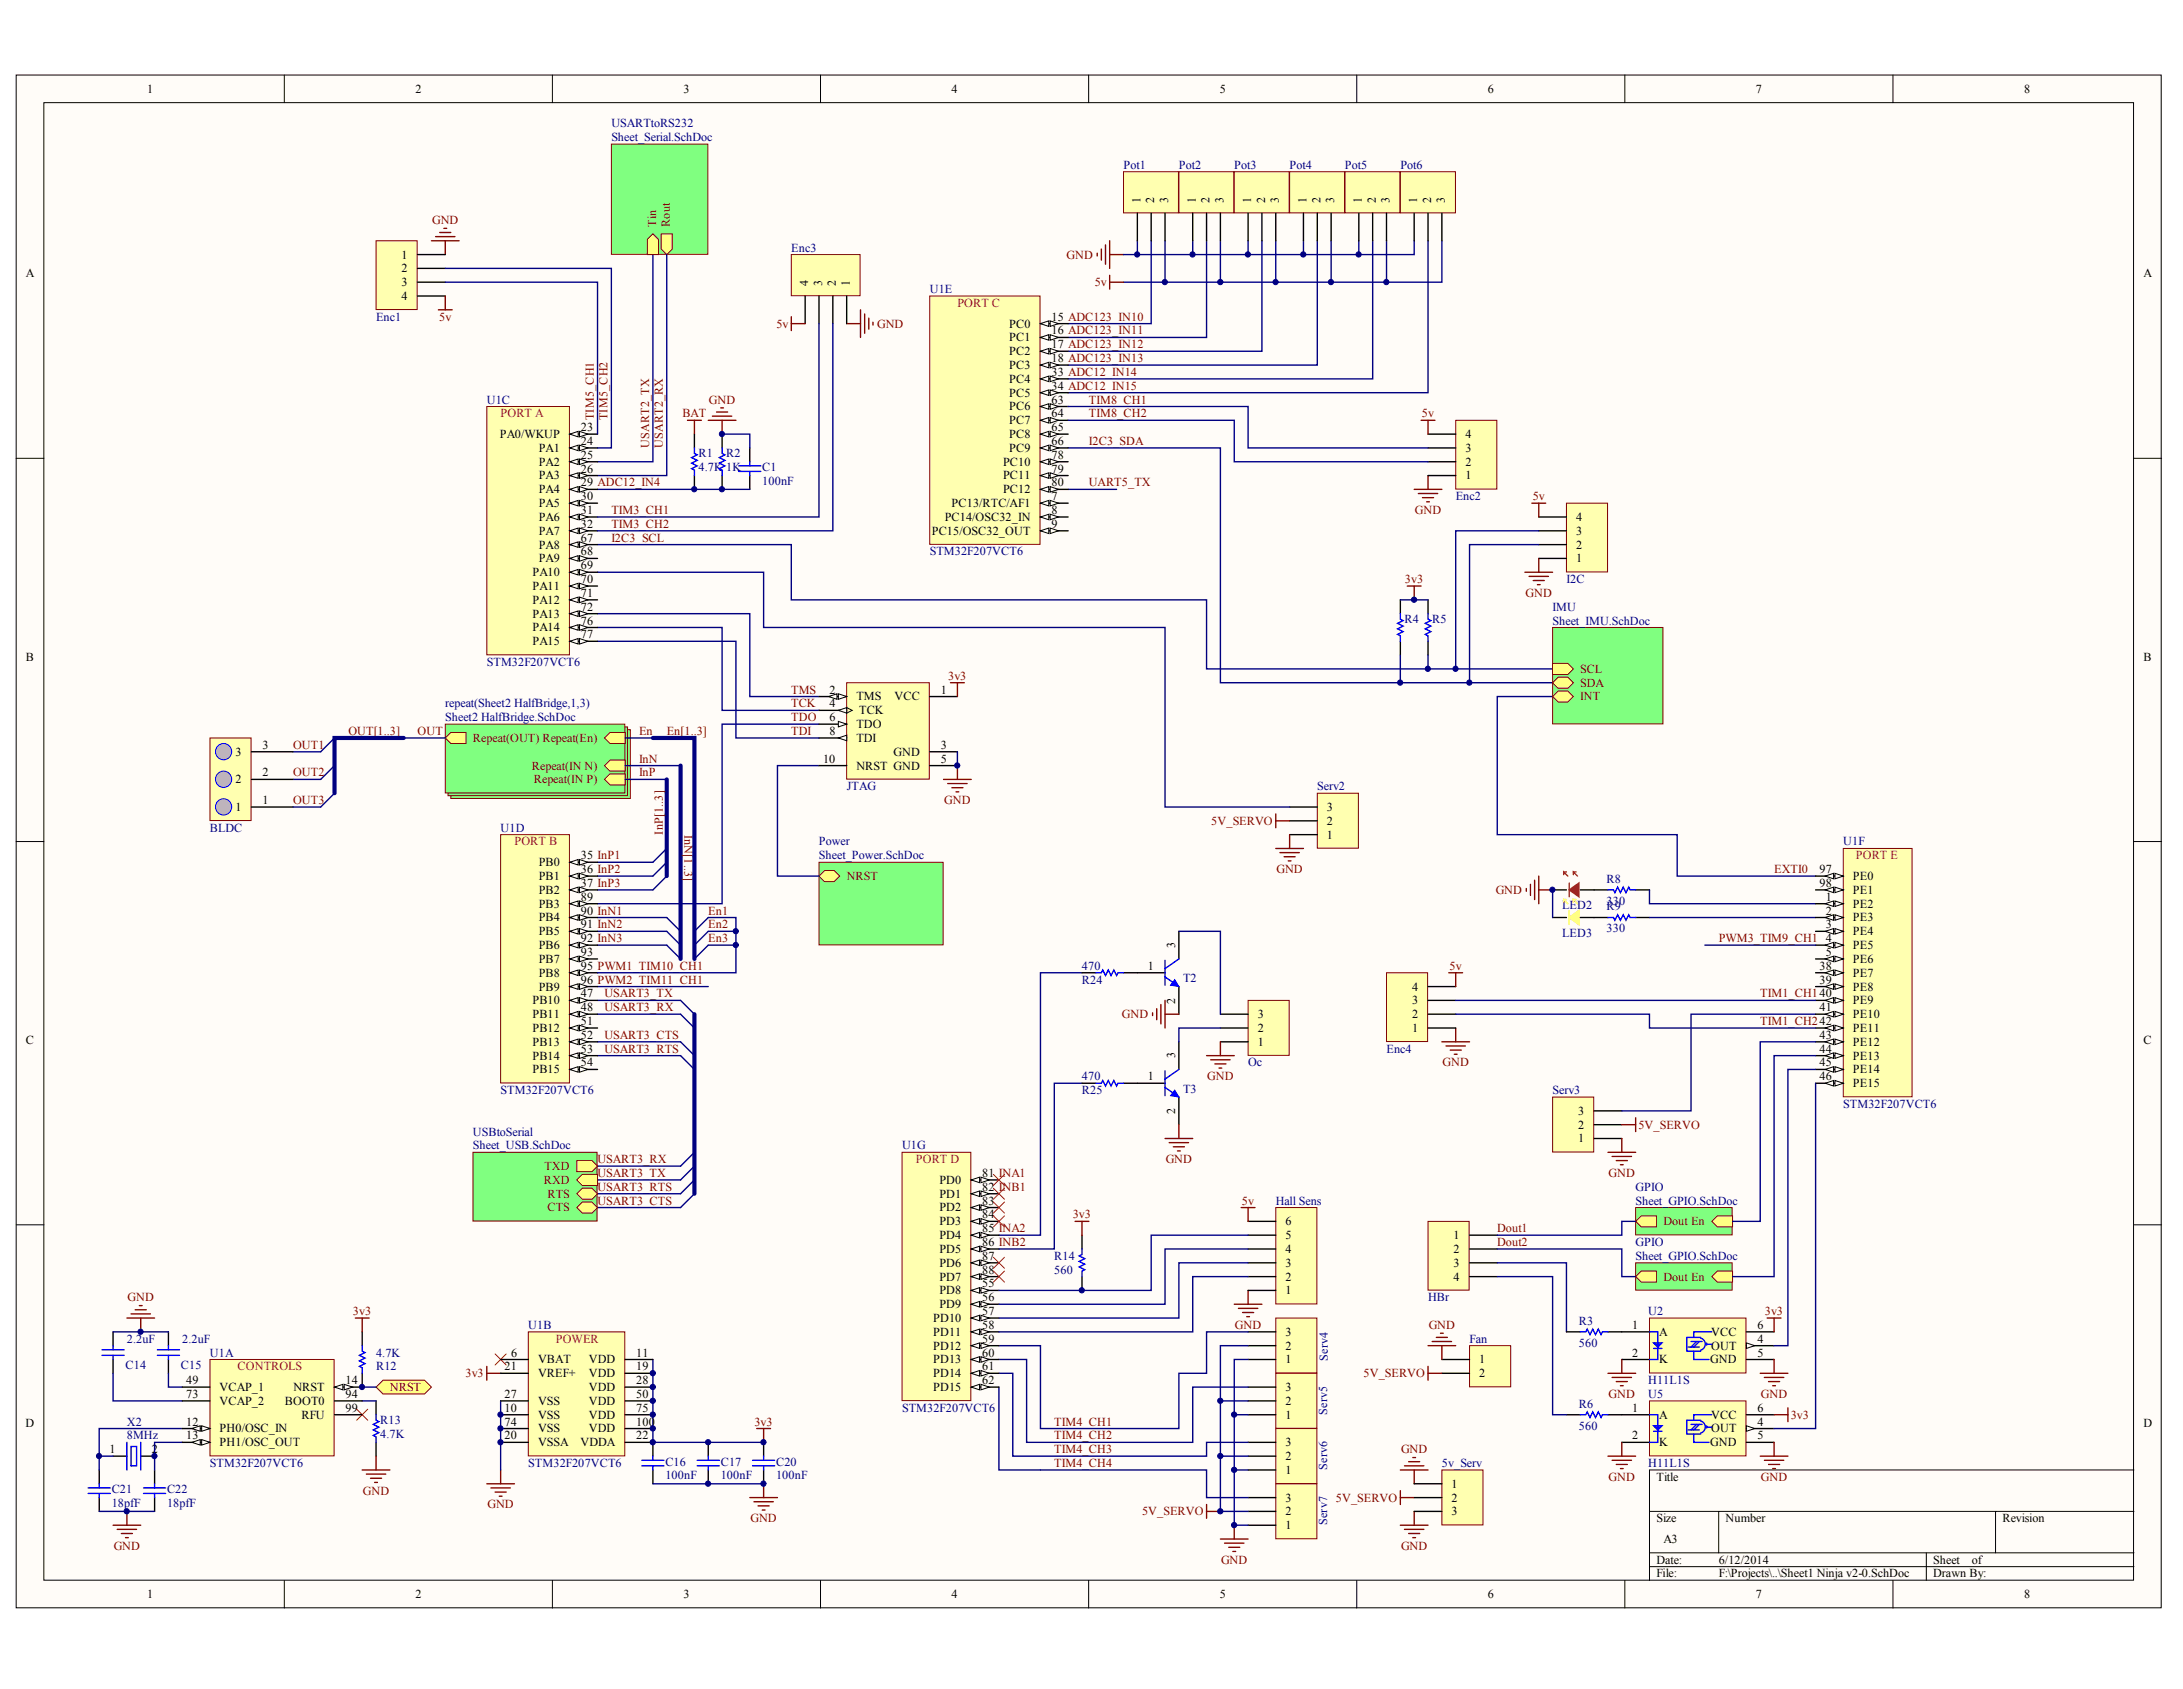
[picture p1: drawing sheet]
<svg xmlns="http://www.w3.org/2000/svg" width="279mm" height="216mm" viewBox="0 0 279 216" stroke-linecap="round" stroke-linejoin="round" font-family="sans-serif">
<defs><g id="words">
<g font-size="1.6">
<text x="18.8" y="11.9">1</text>
<text x="53.1" y="11.9">2</text>
<text x="87.4" y="11.9">3</text>
<text x="121.6" y="11.9">4</text>
<text x="155.9" y="11.9">5</text>
<text x="190.2" y="11.9">6</text>
<text x="224.5" y="11.9">7</text>
<text x="258.7" y="11.9">8</text>
<text x="3.3" y="35.5">A</text>
<text x="51.3" y="33">1</text>
<text x="51.3" y="34.8">2</text>
<text x="274" y="35.5">A</text>
<text x="51.3" y="36.6">3</text>
<text x="51.3" y="38.3">4</text>
<text x="129" y="41.9">PC0</text>
<text x="134.4" y="41">15 ADC123_IN10</text>
<text x="129" y="43.6">PC1</text>
<text x="129" y="45.4">PC2</text>
<text x="129" y="47.2">PC3</text>
<text x="134.4" y="42.8">16 ADC123_IN11</text>
<text x="134.4" y="44.5">17 ADC123_IN12</text>
<text x="134.4" y="46.3">18 ADC123_IN13</text>
<text x="129" y="48.9">PC4</text>
<text x="129" y="50.7">PC5</text>
<text x="129" y="52.5">PC6</text>
<text x="134.4" y="48">33 ADC12_IN14</text>
<text x="134.4" y="49.8">34 ADC12_IN15</text>
<text x="134.4" y="51.6">63</text>
<text x="134.4" y="53.3">64</text>
<text x="63.9" y="56">PA0/WKUP</text>
<text x="68.9" y="57.8">PA1</text>
<text x="68.9" y="59.5">PA2</text>
<text x="74.3" y="55.1">23</text>
<text x="74.3" y="56.9">24</text>
<text x="74.3" y="58.6">25</text>
<text x="128.2" y="59.5">PC10</text>
<text x="129" y="54.2">PC7</text>
<text x="129" y="56">PC8</text>
<text x="129" y="57.8">PC9</text>
<text x="134.4" y="55.1">65</text>
<text x="134.4" y="56.9">66</text>
<text x="134.4" y="58.6">78</text>
<text x="187.3" y="59.5">2</text>
<text x="187.3" y="57.8">3</text>
<text x="187.3" y="56">4</text>
<text x="68.9" y="61.3">PA3</text>
<text x="68.9" y="63.1">PA4</text>
<text x="68.9" y="64.8">PA5</text>
<text x="74.3" y="60.4">26</text>
<text x="74.3" y="62.2">29 ADC12_IN4</text>
<text x="74.3" y="63.9">30</text>
<text x="74.3" y="65.7">31</text>
<text x="121.6" y="64.8">PC13/RTC/AF1</text>
<text x="128.2" y="61.3">PC11</text>
<text x="128.2" y="63.1">PC12</text>
<text x="134.4" y="63.9">7</text>
<text x="134.4" y="65.7">8</text>
<text x="134.4" y="60.4">79</text>
<text x="134.4" y="62.2">80</text>
<text x="187.3" y="61.3">1</text>
<text x="68.9" y="66.6">PA6</text>
<text x="68.9" y="68.4">PA7</text>
<text x="68.9" y="70.1">PA8</text>
<text x="68.9" y="71.9">PA9</text>
<text x="74.3" y="67.5">32</text>
<text x="74.3" y="69.2">67</text>
<text x="74.3" y="71">68</text>
<text x="119.1" y="68.4">PC15/OSC32_OUT</text>
<text x="120.8" y="66.6">PC14/OSC32_IN</text>
<text x="134.4" y="67.5">9</text>
<text x="201.5" y="71.9">1</text>
<text x="201.5" y="70.1">2</text>
<text x="201.5" y="68.4">3</text>
<text x="201.5" y="66.6">4</text>
<text x="68.1" y="73.6">PA10</text>
<text x="68.1" y="75.4">PA11</text>
<text x="68.1" y="77.2">PA12</text>
<text x="74.3" y="72.8">69</text>
<text x="74.3" y="74.5">70</text>
<text x="74.3" y="76.3">71</text>
<text x="68.1" y="78.9">PA13</text>
<text x="68.1" y="80.7">PA14</text>
<text x="68.1" y="82.5">PA15</text>
<text x="74.3" y="78.1">72</text>
<text x="74.3" y="79.8">76</text>
<text x="74.3" y="81.6">77</text>
<text x="3.3" y="84.5">B</text>
<text x="106" y="88.7">2</text>
<text x="109.5" y="89.5">TMS</text>
<text x="114.4" y="89.5">VCC</text>
<text x="120.3" y="88.7">1</text>
<text x="274" y="84.5">B</text>
<text x="33.6" y="95.7">3</text>
<text x="106" y="90.4">4</text>
<text x="106" y="92.2">6</text>
<text x="106" y="94">8</text>
<text x="109.5" y="93.1">TDO</text>
<text x="109.5" y="94.8">TDI</text>
<text x="109.8" y="91.3">TCK</text>
<text x="120.3" y="95.7">3</text>
<text x="30.1" y="100.1">2</text>
<text x="30.1" y="96.6">3</text>
<text x="33.6" y="99.2">2</text>
<text x="105.2" y="97.5">10</text>
<text x="109.5" y="98.4">NRST GND</text>
<text x="114.2" y="96.6">GND</text>
<text x="120.3" y="97.5">5</text>
<text x="30.1" y="103.7">1</text>
<text x="33.6" y="102.8">1</text>
<text x="169.6" y="107.2">1</text>
<text x="169.6" y="105.4">2</text>
<text x="169.6" y="103.7">3</text>
<text x="68.9" y="110.7">PB0</text>
<text x="68.9" y="112.5">PB1</text>
<text x="74.3" y="109.8">35 InP1</text>
<text x="74.3" y="111.6">36 InP2</text>
<text x="74.3" y="113.4">37 InP3</text>
<text x="232.6" y="111.6">97</text>
<text x="232.6" y="113.4">98</text>
<text x="236.9" y="112.5">PE0</text>
<text x="68.9" y="114.3">PB2</text>
<text x="68.9" y="116">PB3</text>
<text x="68.9" y="117.8">PB4</text>
<text x="68.9" y="119.6">PB5</text>
<text x="74.3" y="115.1">89</text>
<text x="74.3" y="116.9">90 InN1</text>
<text x="74.3" y="118.7">91 InN2</text>
<text x="233.4" y="115.1">1</text>
<text x="233.4" y="116.9">2</text>
<text x="233.4" y="118.7">3</text>
<text x="236.9" y="116">PE2</text>
<text x="236.9" y="117.8">PE3</text>
<text x="236.9" y="119.6">PE4</text>
<text x="236.9" y="114.3">PE1</text>
<text x="68.9" y="121.3">PB6</text>
<text x="68.9" y="123.1">PB7</text>
<text x="68.9" y="124.8">PB8</text>
<text x="74.3" y="120.4">92 InN3</text>
<text x="74.3" y="122.2">93</text>
<text x="74.3" y="124">95 PWM1_TIM10_CH1</text>
<text x="74.3" y="125.7">96 PWM2_TIM11_CH1</text>
<text x="146.7" y="124">1</text>
<text x="232.6" y="124">38</text>
<text x="232.6" y="125.7">39</text>
<text x="233.4" y="120.4">4</text>
<text x="233.4" y="122.2">5</text>
<text x="236.9" y="121.3">PE5</text>
<text x="236.9" y="123.1">PE6</text>
<text x="236.9" y="124.8">PE7</text>
<text x="68.1" y="128.4">PB10</text>
<text x="68.1" y="130.1">PB11</text>
<text x="68.1" y="131.9">PB12</text>
<text x="68.9" y="126.6">PB9</text>
<text x="74.3" y="127.5">47</text>
<text x="74.3" y="129.3">48</text>
<text x="74.3" y="131">51</text>
<text x="160.8" y="131.9">2</text>
<text x="160.8" y="130.1">3</text>
<text x="180.5" y="131.9">1</text>
<text x="180.5" y="130.1">2</text>
<text x="180.5" y="128.4">3</text>
<text x="180.5" y="126.6">4</text>
<text x="232.6" y="129.3">41</text>
<text x="236.9" y="126.6">PE8</text>
<text x="236.9" y="128.4">PE9</text>
<text x="236.9" y="130.1">PE10</text>
<text x="236.9" y="131.9">PE11</text>
<text x="3.3" y="133.4">C</text>
<text x="68.1" y="133.7">PB13</text>
<text x="68.1" y="135.4">PB14</text>
<text x="68.1" y="137.2">PB15</text>
<text x="74.3" y="132.8">52</text>
<text x="74.3" y="134.6">53</text>
<text x="74.3" y="136.3">54</text>
<text x="160.8" y="133.7">1</text>
<text x="232.6" y="132.8">43</text>
<text x="232.6" y="134.6">44</text>
<text x="232.6" y="136.3">45</text>
<text x="236.9" y="133.7">PE12</text>
<text x="236.9" y="135.4">PE13</text>
<text x="236.9" y="137.2">PE14</text>
<text x="274" y="133.4">C</text>
<text x="146.7" y="138.1">1</text>
<text x="201.7" y="142.5">3</text>
<text x="232.6" y="138.1">46</text>
<text x="236.9" y="139">PE15</text>
<text x="201.7" y="146">1</text>
<text x="201.7" y="144.3">2</text>
<text x="120.1" y="151.3">PD0</text>
<text x="120.1" y="153.1">PD1</text>
<text x="120.1" y="154.9">PD2</text>
<text x="125.6" y="150.4">81 INA1</text>
<text x="125.6" y="152.2">82 INB1</text>
<text x="125.6" y="154">83</text>
<text x="125.6" y="155.7">84</text>
<text x="120.1" y="156.6">PD3</text>
<text x="120.1" y="158.4">PD4</text>
<text x="120.1" y="160.2">PD5</text>
<text x="120.1" y="161.9">PD6</text>
<text x="125.6" y="157.5">85 INA2</text>
<text x="125.6" y="159.3">86 INB2</text>
<text x="125.6" y="161">87</text>
<text x="164.3" y="161.9">3</text>
<text x="164.3" y="160.2">4</text>
<text x="164.3" y="158.4">5</text>
<text x="164.3" y="156.6">6</text>
<text x="185.8" y="158.4">1</text>
<text x="185.8" y="160.2">2</text>
<text x="185.8" y="161.9">3</text>
<text x="120.1" y="165.5">PD8</text>
<text x="120.1" y="167.2">PD9</text>
<text x="120.1" y="163.7">PD7</text>
<text x="125.6" y="164.6">55</text>
<text x="125.6" y="166.3">56</text>
<text x="125.6" y="162.8">88</text>
<text x="164.3" y="165.5">1</text>
<text x="164.3" y="163.7">2</text>
<text x="185.8" y="163.7">4</text>
<text x="65.3" y="173.4">6</text>
<text x="81.3" y="173.4">11</text>
<text x="119.3" y="169">PD10</text>
<text x="119.3" y="170.7">PD11</text>
<text x="119.3" y="172.5">PD12</text>
<text x="125.6" y="168.1">57</text>
<text x="125.6" y="169.9">58</text>
<text x="125.6" y="171.6">59</text>
<text x="125.6" y="173.4">60</text>
<text x="164.3" y="172.5">2</text>
<text x="164.3" y="170.7">3</text>
<text x="208.6" y="169.9">1</text>
<text x="208.6" y="173.4">2</text>
<text x="212.1" y="170.7">A</text>
<text x="218.7" y="172.5">OUT</text>
<text x="218.7" y="170.7">VCC</text>
<text x="224.7" y="171.6">4</text>
<text x="224.7" y="173.4">5</text>
<text x="224.7" y="169.9">6</text>
<text x="23.8" y="176.9">49</text>
<text x="23.8" y="178.7">73</text>
<text x="28.1" y="177.8">VCAP_1</text>
<text x="28.1" y="179.6">VCAP_2</text>
<text x="36.4" y="179.6">BOOT0</text>
<text x="37.5" y="177.8">NRST</text>
<text x="44.2" y="176.9">14</text>
<text x="44.2" y="178.7">94</text>
<text x="64.5" y="175.2">21</text>
<text x="64.5" y="178.7">27</text>
<text x="68.8" y="174.3">VBAT</text>
<text x="68.8" y="176">VREF+</text>
<text x="68.8" y="179.6">VSS</text>
<text x="75.3" y="174.3">VDD</text>
<text x="75.3" y="176">VDD</text>
<text x="75.3" y="177.8">VDD</text>
<text x="75.3" y="179.6">VDD</text>
<text x="81.3" y="175.2">19</text>
<text x="81.3" y="176.9">28</text>
<text x="81.3" y="178.7">50</text>
<text x="119.3" y="174.3">PD13</text>
<text x="119.3" y="176">PD14</text>
<text x="119.3" y="177.8">PD15</text>
<text x="125.6" y="175.2">61</text>
<text x="125.6" y="176.9">62</text>
<text x="164.3" y="174.3">1</text>
<text x="164.3" y="179.6">2</text>
<text x="164.3" y="177.8">3</text>
<text x="189.1" y="174.3">1</text>
<text x="189.1" y="176">2</text>
<text x="212.1" y="174.3">K</text>
<text x="218.6" y="174.3">GND</text>
<text x="3.3" y="182.4">D</text>
<text x="14" y="185.8">1</text>
<text x="19.4" y="185.8">2</text>
<text x="23.8" y="182.2">12</text>
<text x="23.8" y="184">13</text>
<text x="28.1" y="183.1">PH0/OSC_IN</text>
<text x="28.1" y="184.9">PH1/OSC_OUT</text>
<text x="38.5" y="181.3">RFU</text>
<text x="44.2" y="180.5">99</text>
<text x="64.5" y="180.5">10</text>
<text x="64.5" y="184">20</text>
<text x="64.5" y="182.2">74</text>
<text x="68.8" y="181.3">VSS</text>
<text x="68.8" y="184.9">VSSA</text>
<text x="68.8" y="183.1">VSS</text>
<text x="74.2" y="184.9">VDDA</text>
<text x="75.3" y="181.3">VDD</text>
<text x="75.3" y="183.1">VDD</text>
<text x="81.3" y="184">22</text>
<text x="81.3" y="180.5">75</text>
<text x="81.3" y="182.2">100</text>
<text x="164.3" y="181.3">1</text>
<text x="164.3" y="184.9">3</text>
<text x="208.6" y="180.5">1</text>
<text x="208.6" y="184">2</text>
<text x="212.1" y="181.3">A</text>
<text x="212.1" y="184.9">K</text>
<text x="218.6" y="184.9">GND</text>
<text x="218.7" y="183.1">OUT</text>
<text x="218.7" y="181.3">VCC</text>
<text x="224.7" y="182.2">4</text>
<text x="224.7" y="184">5</text>
<text x="224.7" y="180.5">6</text>
<text x="274" y="182.4">D</text>
<text x="164.3" y="188.4">1</text>
<text x="164.3" y="186.6">2</text>
<text x="164.3" y="191.9">3</text>
<text x="185.5" y="190.2">1</text>
<text x="185.5" y="191.9">2</text>
<text x="211.7" y="189.3">Title</text>
<text x="164.3" y="195.5">1</text>
<text x="164.3" y="193.7">2</text>
<text x="185.5" y="193.7">3</text>
<text x="211.7" y="194.6">Size</text>
<text x="212.6" y="197.2">A3</text>
<text x="220.6" y="194.6">Number</text>
<text x="256" y="194.6">Revision</text>
<text x="211.7" y="199.9">Date:</text>
<text x="211.7" y="201.6">File:</text>
<text x="219.7" y="199.9">6/12/2014</text>
<text x="219.7" y="201.6">F:\Projects\..\Sheet1 Ninja v2-0.SchDoc</text>
<text x="247.1" y="199.9">Sheet</text>
<text x="247.1" y="201.6">Drawn By:</text>
<text x="252" y="199.9">of</text>
<text x="18.8" y="204.3">1</text>
<text x="53.1" y="204.3">2</text>
<text x="87.4" y="204.3">3</text>
<text x="121.6" y="204.3">4</text>
<text x="155.9" y="204.3">5</text>
<text x="190.2" y="204.3">6</text>
<text x="224.5" y="204.3">7</text>
<text x="258.7" y="204.3">8</text>
</g>
<g font-size="1.6" fill="#000080">
<text x="78.1" y="16.3">USARTtoRS232</text>
<text x="78.1" y="18">Sheet_Serial.SchDoc</text>
<text x="143.6" y="21.6">Pot1</text>
<text x="150.7" y="21.6">Pot2</text>
<text x="157.8" y="21.6">Pot3</text>
<text x="164.8" y="21.6">Pot4</text>
<text x="171.9" y="21.6">Pot5</text>
<text x="179" y="21.6">Pot6</text>
<text x="101.2" y="32.2">Enc3</text>
<text x="48.1" y="41">Enc1</text>
<text x="118.8" y="37.5">U1E</text>
<text x="62.2" y="51.6">U1C</text>
<text x="89.3" y="58.5">R1</text>
<text x="92.8" y="58.5">R2</text>
<text x="89.3" y="60.2">4.7K 1K</text>
<text x="97.4" y="62">100nF</text>
<text x="97.4" y="60.2">C1</text>
<text x="186.1" y="63.9">Enc2</text>
<text x="118.8" y="71">STM32F207VCT6</text>
<text x="200.2" y="74.5">I2C</text>
<text x="179.5" y="79.7">R4</text>
<text x="183.1" y="79.7">R5</text>
<text x="198.5" y="78.1">IMU</text>
<text x="198.5" y="79.8">Sheet_IMU.SchDoc</text>
<text x="62.2" y="85.1">STM32F207VCT6</text>
<text x="56.9" y="90.4">repeat(Sheet2 HalfBridge,1,3)</text>
<text x="56.9" y="92.2">Sheet2 HalfBridge.SchDoc</text>
<text x="108.2" y="101">JTAG</text>
<text x="168.4" y="101">Serv2</text>
<text x="26.8" y="106.3">BLDC</text>
<text x="64" y="106.3">U1D</text>
<text x="104.7" y="108.1">Power</text>
<text x="104.7" y="109.8">Sheet_Power.SchDoc</text>
<text x="205.4" y="112.8">R8</text>
<text x="235.6" y="108.1">U1F</text>
<text x="199.7" y="116.2">LED2</text>
<text x="199.7" y="119.7">LED3</text>
<text x="205.4" y="115.7">330</text>
<text x="205.4" y="119.2">330</text>
<text x="205.4" y="116.4">R9</text>
<text x="138.3" y="124">470</text>
<text x="138.3" y="125.7">R24</text>
<text x="151.2" y="125.6">T2</text>
<text x="159.5" y="136.3">Oc</text>
<text x="177.2" y="134.6">Enc4</text>
<text x="64" y="139.9">STM32F207VCT6</text>
<text x="138.3" y="138.1">470</text>
<text x="138.3" y="139.9">R25</text>
<text x="151.2" y="139.7">T3</text>
<text x="198.5" y="139.9">Serv3</text>
<text x="235.6" y="141.6">STM32F207VCT6</text>
<text x="60.5" y="145.2">USBtoSerial</text>
<text x="60.5" y="146.9">Sheet_USB.SchDoc</text>
<text x="115.3" y="146.9">U1G</text>
<text x="163.1" y="154">Hall Sens</text>
<text x="209.1" y="152.2">GPIO</text>
<text x="209.1" y="154">Sheet_GPIO.SchDoc</text>
<text x="134.8" y="161">R14</text>
<text x="209.1" y="159.3">GPIO</text>
<text x="209.1" y="161">Sheet_GPIO.SchDoc</text>
<text x="134.8" y="162.8">560</text>
<text x="182.5" y="166.3">HBr</text>
<text x="16.2" y="171.6">2.2uF</text>
<text x="23.3" y="171.6">2.2uF</text>
<text x="26.8" y="173.4">U1A</text>
<text x="48.1" y="173.4">4.7K</text>
<text x="67.5" y="169.9">U1B</text>
<text x="187.8" y="171.6">Fan</text>
<text x="201.8" y="172.2">560</text>
<text x="201.8" y="169.3">R3</text>
<text x="210.7" y="168.1">U2</text>
<text x="16" y="175">C14</text>
<text x="23.1" y="175">C15</text>
<text x="48.1" y="175.2">R12</text>
<text x="201.8" y="179.9">R6</text>
<text x="210.7" y="176.9">H11L1S</text>
<text x="210.7" y="178.7">U5</text>
<text x="16.2" y="184">8MHz</text>
<text x="16.2" y="182.2">X2</text>
<text x="48.6" y="183.8">4.7K</text>
<text x="48.6" y="182">R13</text>
<text x="115.3" y="180.5">STM32F207VCT6</text>
<text x="201.8" y="182.8">560</text>
<text x="14.3" y="190.9">C21</text>
<text x="21.4" y="190.9">C22</text>
<text x="26.8" y="187.5">STM32F207VCT6</text>
<text x="67.5" y="187.5">STM32F207VCT6</text>
<text x="85" y="189.1">100nF</text>
<text x="85" y="187.3">C16</text>
<text x="92.1" y="189.1">100nF</text>
<text x="92.1" y="187.3">C17</text>
<text x="99.2" y="189.1">100nF</text>
<text x="99.2" y="187.3">C20</text>
<text x="184.3" y="187.5">5v_Serv</text>
<text x="210.7" y="187.5">H11L1S</text>
<text x="14.3" y="192.6">18pfF</text>
<text x="21.4" y="192.6">18pfF</text>
</g>
<g font-size="1.6" fill="#800000">
<text x="55.2" y="28.6">GND</text>
<text x="136.3" y="33">GND</text>
<text x="56.1" y="41">5v</text>
<text x="99.2" y="41.9">5v</text>
<text x="112.1" y="41.9">GND</text>
<text x="139.9" y="36.6">5v</text>
<text x="87.2" y="53.3">BAT</text>
<text x="90.6" y="51.6">GND</text>
<text x="139.2" y="51.6">TIM8_CH1</text>
<text x="139.2" y="53.3">TIM8_CH2</text>
<text x="181.8" y="53.3">5v</text>
<text x="139.2" y="56.9">I2C3_SDA</text>
<text x="78.1" y="65.7">TIM3_CH1</text>
<text x="139.2" y="62.2">UART5_TX</text>
<text x="180.9" y="65.7">GND</text>
<text x="195.9" y="63.9">5v</text>
<text x="78.1" y="67.5">TIM3_CH2</text>
<text x="78.1" y="69.2">I2C3_SCL</text>
<text x="179.6" y="74.5">3v3</text>
<text x="195" y="76.3">GND</text>
<text x="101.2" y="88.7">TMS</text>
<text x="121.2" y="86.9">3v3</text>
<text x="202" y="86">SCL</text>
<text x="202" y="87.8">SDA</text>
<text x="202" y="89.5">INT</text>
<text x="37.5" y="95.7">OUT1</text>
<text x="44.5" y="94">OUT[1..3]</text>
<text x="53.4" y="94">OUT</text>
<text x="60.5" y="94.8">Repeat(OUT) Repeat(En)</text>
<text x="81.7" y="94">En</text>
<text x="85.2" y="94">En[1..3]</text>
<text x="101.2" y="90.4">TCK</text>
<text x="101.2" y="92.2">TDO</text>
<text x="101.2" y="94">TDI</text>
<text x="37.5" y="99.2">OUT2</text>
<text x="68" y="98.4">Repeat(IN N)</text>
<text x="68.2" y="100.1">Repeat(IN P)</text>
<text x="81.7" y="99.2">InP</text>
<text x="81.7" y="97.5">InN</text>
<text x="37.5" y="102.8">OUT3</text>
<text x="120.7" y="102.8">GND</text>
<text x="154.8" y="105.4">5V_SERVO</text>
<text x="108.2" y="112.5">NRST</text>
<text x="163.2" y="111.6">GND</text>
<text x="226.8" y="111.6">EXTI0</text>
<text x="90.5" y="116.9">En1</text>
<text x="90.5" y="118.7">En2</text>
<text x="191.2" y="114.3">GND</text>
<text x="90.5" y="120.4">En3</text>
<text x="185.3" y="124">5v</text>
<text x="219.7" y="120.4">PWM3_TIM9_CH1</text>
<text x="77.3" y="127.5">USART3_TX</text>
<text x="77.3" y="129.3">USART3_RX</text>
<text x="143.4" y="130.1">GND</text>
<text x="225" y="127.5">TIM1_CH140</text>
<text x="225" y="131">TIM1_CH242</text>
<text x="77.3" y="132.8">USART3_CTS</text>
<text x="77.3" y="134.6">USART3_RTS</text>
<text x="184.4" y="136.3">GND</text>
<text x="154.3" y="138.1">GND</text>
<text x="69.6" y="149.6">TXD</text>
<text x="76.4" y="148.7">USART3_RX</text>
<text x="149" y="148.7">GND</text>
<text x="209.4" y="144.3">5V_SERVO</text>
<text x="69.5" y="151.3">RXD</text>
<text x="70" y="153.1">RTS</text>
<text x="70" y="154.9">CTS</text>
<text x="76.4" y="150.4">USART3_TX</text>
<text x="76.4" y="154">USART3_CTS</text>
<text x="76.4" y="152.2">USART3_RTS</text>
<text x="137.1" y="155.7">3v3</text>
<text x="158.8" y="154">5v</text>
<text x="205.6" y="150.4">GND</text>
<text x="191.4" y="157.5">Dout1</text>
<text x="191.4" y="159.3">Dout2</text>
<text x="212.6" y="156.6">Dout En</text>
<text x="16.3" y="166.3">GND</text>
<text x="212.6" y="163.7">Dout En</text>
<text x="45.1" y="168.1">3v3</text>
<text x="157.9" y="169.9">GND</text>
<text x="182.6" y="169.9">GND</text>
<text x="225.6" y="168.1">3v3</text>
<text x="49.8" y="177.8">NRST</text>
<text x="59.5" y="176">3v3</text>
<text x="174.3" y="176">5V_SERVO</text>
<text x="205.6" y="178.7">GND</text>
<text x="225.1" y="178.7">GND</text>
<text x="96.4" y="182.2">3v3</text>
<text x="134.8" y="182.2">TIM4_CH1</text>
<text x="134.8" y="184">TIM4_CH2</text>
<text x="134.8" y="185.8">TIM4_CH3</text>
<text x="179.1" y="185.8">GND</text>
<text x="228.9" y="181.3">3v3</text>
<text x="46.4" y="191.1">GND</text>
<text x="134.8" y="187.5">TIM4_CH4</text>
<text x="170.8" y="191.9">5V_SERVO</text>
<text x="205.6" y="189.3">GND</text>
<text x="225.1" y="189.3">GND</text>
<text x="62.3" y="192.8">GND</text>
<text x="95.9" y="194.6">GND</text>
<text x="146" y="193.7">5V_SERVO</text>
<text x="14.5" y="198.1">GND</text>
<text x="156.1" y="199.9">GND</text>
<text x="179.1" y="198.1">GND</text>
</g>
<g font-size="1.6" fill="#f00">
<text x="122.4" y="39.2">PORT C</text>
<text x="64" y="53.3">PORT A</text>
<text x="65.8" y="108.1">PORT B</text>
<text x="237.2" y="109.8">PORT E</text>
<text x="117.1" y="148.7">PORT D</text>
<text x="71.1" y="171.6">POWER</text>
<text x="30.4" y="175.2">CONTROLS</text>
</g>
<g font-size="1.5" fill="#800000">
<text x="83.9" y="29" transform="rotate(-90 83.9 29)">Tin</text>
<text x="85.6" y="29" transform="rotate(-90 85.6 29)">Rout</text>
<text x="75.9" y="53.7" transform="rotate(-90 75.9 53.7)">TIM5_CH1</text>
<text x="77.7" y="53.7" transform="rotate(-90 77.7 53.7)">TIM5_CH2</text>
<text x="83" y="57.3" transform="rotate(-90 83 57.3)">USART2_TX</text>
<text x="84.7" y="57.3" transform="rotate(-90 84.7 57.3)">USART2_RX</text>
<text x="84.7" y="106.7" transform="rotate(-90 84.7 106.7)">InP[1..3]</text>
<text x="87.5" y="106.7" transform="rotate(90 87.5 106.7)">InN[1..3]</text>
</g>
<g font-size="1.5">
<text x="145.8" y="26" transform="rotate(-90 145.8 26)">1</text>
<text x="147.5" y="26" transform="rotate(-90 147.5 26)">2</text>
<text x="149.3" y="26" transform="rotate(-90 149.3 26)">3</text>
<text x="152.9" y="26" transform="rotate(-90 152.9 26)">1</text>
<text x="154.6" y="26" transform="rotate(-90 154.6 26)">2</text>
<text x="156.4" y="26" transform="rotate(-90 156.4 26)">3</text>
<text x="159.9" y="26" transform="rotate(-90 159.9 26)">1</text>
<text x="161.7" y="26" transform="rotate(-90 161.7 26)">2</text>
<text x="163.5" y="26" transform="rotate(-90 163.5 26)">3</text>
<text x="167" y="26" transform="rotate(-90 167 26)">1</text>
<text x="168.8" y="26" transform="rotate(-90 168.8 26)">2</text>
<text x="170.6" y="26" transform="rotate(-90 170.6 26)">3</text>
<text x="174.1" y="26" transform="rotate(-90 174.1 26)">1</text>
<text x="175.9" y="26" transform="rotate(-90 175.9 26)">2</text>
<text x="177.6" y="26" transform="rotate(-90 177.6 26)">3</text>
<text x="181.2" y="26" transform="rotate(-90 181.2 26)">1</text>
<text x="182.9" y="26" transform="rotate(-90 182.9 26)">2</text>
<text x="184.7" y="26" transform="rotate(-90 184.7 26)">3</text>
<text x="103.3" y="36.6" transform="rotate(-90 103.3 36.6)">4</text>
<text x="105.1" y="36.6" transform="rotate(-90 105.1 36.6)">3</text>
<text x="106.9" y="36.6" transform="rotate(-90 106.9 36.6)">2</text>
<text x="108.6" y="36.6" transform="rotate(-90 108.6 36.6)">1</text>
<text x="150.2" y="121.2" transform="rotate(-90 150.2 121.2)">3</text>
<text x="150.2" y="128.3" transform="rotate(-90 150.2 128.3)">2</text>
<text x="150.2" y="135.3" transform="rotate(-90 150.2 135.3)">3</text>
<text x="150.2" y="142.4" transform="rotate(-90 150.2 142.4)">2</text>
</g>
<g font-size="1.5" fill="#000080">
<text x="169.7" y="174" transform="rotate(-90 169.7 174)">Serv4</text>
<text x="169.7" y="180.8" transform="rotate(-90 169.7 180.8)">Serv5</text>
<text x="169.7" y="187.9" transform="rotate(-90 169.7 187.9)">Serv6</text>
<text x="169.7" y="195" transform="rotate(-90 169.7 195)">Serv7</text>
</g>
</g></defs>
<g fill="#fffcf8" stroke="#000" stroke-width=".13">
<path d="M2.1 9.6h274.2v195.9h-274.2z"/>
<path d="M5.6 13.1h267.1v188.9h-267.1z"/>
</g>
<g fill="none" stroke="#000" stroke-width=".13">
<path d="M36.3 9.6v3.5M70.6 9.6v3.5M104.9 9.6v3.5M139.2 9.6v3.5M173.4 9.6v3.5M207.7 9.6v3.5M242 9.6v3.5M2.1 58.6h3.5M272.8 58.6h3.5M2.1 107.6h3.5M272.8 107.6h3.5M2.1 156.6h3.5"/>
<path d="M272.8 156.6h3.5M210.9 193.2h61.9M210.9 198.5h61.9M219.7 193.2v5.3M246.2 198.5v3.5M255.1 193.2v5.3M272.8 187.9h-61.9v14.1M36.3 202v3.6M70.6 202v3.6M104.9 202v3.6M139.2 202v3.6M173.4 202v3.6"/>
<path d="M207.7 202v3.6M210.9 200.3h61.9M242 202v3.6"/>
</g>
<g fill="none" stroke="#800000" stroke-width=".18">
<path d="M87.9 53.7h1.8M88.8 53.7v1.8M90.5 53.7h3.6M91.1 53.2h2.4M91.6 52.7h1.4M92.1 52.1h.4M92.3 53.7v1.8M120.6 99.6h3.6M122.4 97.9v1.7M121.1 100.2h2.5M121.7 100.7h1.4M122.2 101.2h.4"/>
<path d="M195.1 113.6v.3M195.6 113v1.5M196.2 112.5v2.5M196.7 112v3.5M196.7 113.8h1.8M179 195h3.5M179 190.6v1.7M179 191.4h1.8M179.5 195.5h2.5M180.1 196h1.4M180.6 196.6h.3M180.8 193.2v1.8"/>
</g>
<path d="M88.8 55.5v1.8M92.3 55.5v1.8M95.8 57.3v1.7M88.8 60.8v1.8M92.3 60.8v1.8M95.8 60.8v1.8M198.5 113.8h1.7M198.5 117.3h1.7M202 113.8h3.5M202 117.3h3.5M209.1 113.8h1.8M209.1 117.3h1.8" fill="none" stroke="#000" stroke-width=".18"/>
<path d="M88.8 57.3v.7l.3 .1-.7 .4 .7 .3-.7 .4 .7 .4-.7 .3 .4 .2v.7M92.3 57.3v.7l.4 .1-.7 .4 .7 .3-.7 .4 .7 .4-.7 .3 .3 .2v.7M94.4 59.6h2.9M95.8 59v.6M94.4 60.3h2.9M95.8 60.3v.5M205.5 113.8h.8l.1 .3 .4-.7 .3 .7 .4-.7 .3 .7 .4-.7 .2 .4h.7M205.5 117.3h.8l.1 .3 .4-.7 .3 .7 .4-.7 .3 .7 .4-.7 .2 .4h.7" fill="none" stroke="#00f" stroke-width=".18"/>
<path d="M136.5 62.6h6.2M76.4 117.3h8.8M210.9 113.8v1.7h21.2M210.9 117.3h21.2" fill="none" stroke="#000080" stroke-width=".18"/>
<path d="M200.6 113.8l1.2-.9v1.7z" fill="#ee0e22" stroke="#ee0e22" stroke-width=".18"/>
<path d="M199.9 111.8v-.3l.5 .5M200.6 112.9v1.7M201.1 111.8v-.3l.6 .5M201.1 111.5h.4" fill="none" stroke="#ee0e22" stroke-width=".18"/>
<path d="M199.9 111.5h.3" fill="none" stroke="#f00" stroke-width=".18"/>
<path d="M200.6 117.3l1.2-.9v1.8z" fill="#ffc51a" stroke="#ffc51a" stroke-width=".18"/>
<path d="M199.9 115.3v-.3l.5 .5M200.6 116.4v1.8M201.1 115h.4" fill="none" stroke="#ffd900" stroke-width=".18"/>
<path d="M199.9 115h.3M201.1 115.3v-.3l.6 .5" fill="none" stroke="#ffc51a" stroke-width=".18"/>
<g fill="#80ff80" stroke="#800000" stroke-width=".13">
<path d="M57.6 93.3h23v8.8h-23z"/>
<path d="M57.3 92.9h22.9v8.8h-22.9z"/>
<path d="M56.9 92.6h23v8.8h-23z"/>
</g>
<g fill="#ffff80" stroke="#800000" stroke-width=".13">
<path d="M77.3 94.3l.7-.7h1.9v1.4h-1.9z" fill-rule="evenodd"/>
<path d="M77.3 97.9l.7-.7h1.9v1.4h-1.9z" fill-rule="evenodd"/>
<path d="M77.3 99.6l.7-.7h1.9v1.4h-1.9z" fill-rule="evenodd"/>
<path d="M56.9 94.3l.7-.7h2v1.4h-2z" fill-rule="evenodd"/>
</g>
<g fill="none" stroke="#000080" stroke-width=".18">
<path d="M76.4 78.4h19.4v10.6h8.9M51.6 94.3h5.3M76.4 80.2h15.9v10.6h12.4M76.4 82h17.7v12.3h10.6M79.9 97.9h7.1M79.9 99.6h5.3M104.7 92.6h-12.4v22.9h-15.9M76.4 119h8.8l1.8 1.8M85.2 110.2l-1.7 1.8h-7.1M85.2 112l-1.7 1.8h-7.1M85.2 108.5l-1.7 1.7h-7.1M85.2 117.3l1.8 1.7"/>
<path d="M76.4 120.8h8.8l1.8 1.8M76.4 129.6h10.6l1.8 1.8M76.4 127.9h10.6l1.8 1.7M76.4 133.2h10.6l1.8 1.7M76.4 134.9h10.6l1.8 1.8M88.8 149.1l-1.8 1.7h-10.6M88.8 147.3l-1.8 1.8h-10.6M88.8 150.8l-1.8 1.8h-10.6M88.8 152.6l-1.8 1.8h-10.6"/>
</g>
<path d="M85.2 99.6v12.4M87 97.9v24.7M88.8 129.6v23" fill="none" stroke="#000080" stroke-width=".53"/>
<path d="M179 187.9h3.5M179.5 187.4h2.5M180.1 186.8h1.4M180.6 186.3h.3M180.8 187.9v1.8" fill="none" stroke="#800000" stroke-width=".18"/>
<path d="M198.5 140.2h5.2v7.1h-5.2z" fill="#ffffb0" stroke="#800000" stroke-width=".13"/>
<path d="M203.8 145.5h3.5M203.8 143.8h3.5M203.8 142h3.5" fill="none" stroke="#000" stroke-width=".18"/>
<path d="M154.2 192.3v1.8M154.2 193.2h1.8M156 196.7h3.5M156.5 197.3h2.5M157.1 197.8h1.4M157.6 198.3h.3M157.8 195v1.7" fill="none" stroke="#800000" stroke-width=".18"/>
<path d="M163.1 168.5h5.2v7h-5.2z" fill="#ffffb0" stroke="#800000" stroke-width=".13"/>
<path d="M159.5 173.8h3.6M159.5 172h3.6M159.5 170.2h3.6" fill="none" stroke="#000" stroke-width=".18"/>
<path d="M163.1 175.5h5.2v7.1h-5.2z" fill="#ffffb0" stroke="#800000" stroke-width=".13"/>
<path d="M159.5 179.1h3.6M159.5 177.3h3.6M159.5 180.8h3.6" fill="none" stroke="#000" stroke-width=".18"/>
<path d="M163.1 182.6h5.2v7h-5.2z" fill="#ffffb0" stroke="#800000" stroke-width=".13"/>
<path d="M159.5 187.9h3.6M159.5 186.1h3.6M159.5 184.4h3.6" fill="none" stroke="#000" stroke-width=".18"/>
<path d="M163.1 189.7h5.2v7h-5.2z" fill="#ffffb0" stroke="#800000" stroke-width=".13"/>
<path d="M159.5 195h3.6M159.5 193.2h3.6M159.5 191.4h3.6" fill="none" stroke="#000" stroke-width=".18"/>
<g fill="none" stroke="#000080" stroke-width=".18">
<path d="M145.4 30.8v1.7h-1.8M147.2 30.8v10.6h-10.7M148.9 30.8v5.3h-5.3M152.5 30.8v1.7M154.2 30.8v12.3h-17.7M156 30.8v5.3M159.5 30.8v1.7M161.3 30.8v14.1h-24.8M163.1 30.8v5.3M166.6 30.8v1.7M168.4 30.8v15.9h-31.9M170.2 30.8v5.3"/>
<path d="M173.7 30.8v1.7M175.5 30.8v17.6h-39M177.2 30.8v5.3M180.8 30.8v1.7h-35.4M182.5 30.8v19.4h-46M184.3 30.8v5.3h-35.4M92.3 55.5h3.5v1.8M76.4 62.6h19.4M42.8 94.3l-1.8 1.8h-3.5M42.8 97.9l-1.8 1.7h-3.5M42.8 101.4l-1.8 1.8h-3.5M76.4 126.1h14.1"/>
<path d="M138.3 124.3h-5.3v33.6h-5.3M138.3 138.5h-3.5v21.2h-7.1M156 179.1h3.5M159.5 173.8h-1.7v21.2h1.7M159.5 172h-3.5v21.2h3.5M133 187.9h21.2v3.5h5.3M156 186.1h3.5M157.8 180.8h1.7M157.8 187.9h1.7"/>
</g>
<path d="M51.6 94.3h-8.8v7.1" fill="none" stroke="#000080" stroke-width=".53"/>
<g fill="none" stroke="#800000" stroke-width=".18">
<path d="M55.1 30.8h3.6M55.7 30.2h2.5M56.2 29.7h1.4M56.7 29.2h.4M56.9 30.8v1.7M110 39.6v3.5M140.3 32.4v.3M140.8 31.8v1.4M141.3 31.3v2.5M141.8 30.8v3.5M141.8 32.5h1.8M108.2 41.4h1.8"/>
<path d="M110.5 40.1v2.5M111.1 40.7v1.4M111.6 41.2v.3M180.8 62.6h3.5M181.3 63.1h2.5M181.8 63.6h1.4M182.4 64.1h.3M182.5 60.8v1.8M184.3 133.2h3.5M184.8 133.7h2.5M185.4 134.2h1.4M185.9 134.8h.4"/>
<path d="M186.1 131.4v1.8"/>
</g>
<path d="M104.7 110.2h15.9v10.6h-15.9z" fill="#80ff80" stroke="#800000" stroke-width=".13"/>
<path d="M104.7 112l.7-.7h1.2l.7 .7-.7 .7h-1.2z" fill-rule="evenodd" fill="#ffff80" stroke="#800000" stroke-width=".13"/>
<path d="M104.7 97.9h-5.3v14.1h5.3" fill="none" stroke="#000080" stroke-width=".18"/>
<path d="M26.8 94.3h5.3v10.6h-5.3z" fill="#ffffb0" stroke="#800000" stroke-width=".13"/>
<g fill="#c0c0c0" stroke="#00f" stroke-width=".13">
<circle cx="28.6" cy="103.1" r="1.04"/>
<circle cx="28.6" cy="99.6" r="1.04"/>
</g>
<path d="M32.1 99.6h5.4M32.1 103.2h5.4" fill="none" stroke="#000" stroke-width=".18"/>
<circle cx="28.6" cy="96.1" r="1.04" fill="#c0c0c0" stroke="#00f" stroke-width=".13"/>
<path d="M179 76.7v1.7M182.5 76.7v1.7M32.1 96.1h5.4M179 82v1.7M182.5 82v1.7" fill="none" stroke="#000" stroke-width=".18"/>
<path d="M136.5 57.3h19.5v30h42.5M76.4 69.6h24.8v7.1h53v8.8h44.3M179 83.7v3.6M182.5 83.7v1.8M198.5 89h-7.1v17.7h23v5.3h17.7M232.1 129.6h-15.9v12.4h-8.9" fill="none" stroke="#000080" stroke-width=".18"/>
<path d="M179 78.4v.8l.4 .1-.8 .4 .8 .3-.8 .4 .8 .3-.8 .4 .4 .2v.7M182.5 78.4v.8l.4 .1-.7 .4 .7 .3-.7 .4 .7 .3-.7 .4 .3 .2v.7" fill="none" stroke="#00f" stroke-width=".18"/>
<path d="M205.5 147.3h3.6M206.1 147.8h2.5M206.6 148.4h1.4M207.1 148.9h.4M207.3 145.5v1.8M207.3 143.8h1.8M209.1 142.9v1.7" fill="none" stroke="#800000" stroke-width=".18"/>
<path d="M168.4 101.4h5.2v7h-5.2z" fill="#ffffb0" stroke="#800000" stroke-width=".13"/>
<path d="M164.8 106.7h3.6M164.8 104.9h3.6M164.8 103.2h3.6" fill="none" stroke="#000" stroke-width=".18"/>
<path d="M76.4 73.1h21.2v7.1h51.3v23h15.9M127.7 173.8h3.5v10.6h21.3v-7.1h7M127.7 177.3v10.6h5.3M127.7 175.5h1.8v10.6h24.7v-1.7h5.3M159.5 170.2h-5.3v5.3h-3.5v7.1h-17.7v-10.6h-5.3" fill="none" stroke="#000080" stroke-width=".18"/>
<path d="M163.1 108.5h3.5M163.1 104v1.8M163.1 104.9h1.7M163.6 109h2.5M164.1 109.5h1.5M164.7 110h.3M164.8 106.7v1.8M157.8 166.7h3.5M158.3 167.2h2.5M158.8 167.8h1.4M159.4 168.3h.3M159.5 165v1.7" fill="none" stroke="#800000" stroke-width=".18"/>
<path d="M108.2 87.3h10.6v12.3h-10.6z" fill="#ffffb0" stroke="#800000" stroke-width=".13"/>
<path d="M104.7 89h3.5M118.8 89h3.6" fill="none" stroke="#000" stroke-width=".18"/>
<g fill="#fffcf8" stroke="#000" stroke-width=".13">
<path d="M107.2 88.7l1 .3-1 .4z"/>
<path d="M105.9 89l1.1-.3v.7z"/>
</g>
<path d="M104.7 90.8h3.5M118.8 96.1h3.6" fill="none" stroke="#000" stroke-width=".18"/>
<path d="M108.2 90.4l.7 .4-.7 .4" fill="none" stroke="#000" stroke-width=".13"/>
<path d="M107.2 90.8l1-.4v.8z" fill="#fffcf8" stroke="#000" stroke-width=".13"/>
<path d="M104.7 92.6h3.5M118.8 97.9h3.6" fill="none" stroke="#000" stroke-width=".18"/>
<path d="M107.2 92.2l1 .4-1 .3z" fill="#fffcf8" stroke="#000" stroke-width=".13"/>
<path d="M104.7 94.3h3.5" fill="none" stroke="#000" stroke-width=".18"/>
<path d="M107.2 94.3l1-.3v.7z" fill="#fffcf8" stroke="#000" stroke-width=".13"/>
<path d="M104.7 97.9h3.5" fill="none" stroke="#000" stroke-width=".18"/>
<path d="M122.4 96.1v1.8" fill="none" stroke="#000080" stroke-width=".18"/>
<path d="M163.1 154.4h5.2v12.3h-5.2z" fill="#ffffb0" stroke="#800000" stroke-width=".13"/>
<path d="M159.5 159.7h3.6M159.5 157.9h3.6M159.5 156.1h3.6M159.5 165h3.6M159.5 163.2h3.6M159.5 161.4h3.6" fill="none" stroke="#000" stroke-width=".18"/>
<path d="M83.5 32.5v26.5h-7.1" fill="none" stroke="#000080" stroke-width=".18"/>
<path d="M143.6 21.9h7v5.3h-7z" fill="#ffffb0" stroke="#800000" stroke-width=".13"/>
<path d="M145.4 27.2v3.6M147.2 27.2v3.6M148.9 27.2v3.6" fill="none" stroke="#000" stroke-width=".18"/>
<path d="M150.7 21.9h7v5.3h-7z" fill="#ffffb0" stroke="#800000" stroke-width=".13"/>
<path d="M152.5 27.2v3.6M154.2 27.2v3.6M156 27.2v3.6" fill="none" stroke="#000" stroke-width=".18"/>
<path d="M157.8 21.9h7v5.3h-7z" fill="#ffffb0" stroke="#800000" stroke-width=".13"/>
<path d="M159.5 27.2v3.6M161.3 27.2v3.6M163.1 27.2v3.6" fill="none" stroke="#000" stroke-width=".18"/>
<path d="M164.8 21.9h7.1v5.3h-7.1z" fill="#ffffb0" stroke="#800000" stroke-width=".13"/>
<path d="M166.6 27.2v3.6M168.4 27.2v3.6M170.2 27.2v3.6" fill="none" stroke="#000" stroke-width=".18"/>
<path d="M171.9 21.9h7v5.3h-7z" fill="#ffffb0" stroke="#800000" stroke-width=".13"/>
<path d="M173.7 27.2v3.6M175.5 27.2v3.6M177.2 27.2v3.6" fill="none" stroke="#000" stroke-width=".18"/>
<path d="M179 21.9h7v5.3h-7z" fill="#ffffb0" stroke="#800000" stroke-width=".13"/>
<path d="M180.8 27.2v3.6M182.5 27.2v3.6M184.3 27.2v3.6" fill="none" stroke="#000" stroke-width=".18"/>
<path d="M48.1 30.8h5.2v8.8h-5.2z" fill="#ffffb0" stroke="#800000" stroke-width=".13"/>
<path d="M53.4 32.5h3.5M53.4 34.3h3.5M53.4 36.1h3.5M53.4 37.8h3.5" fill="none" stroke="#000" stroke-width=".18"/>
<path d="M186.1 53.7h5.2v8.8h-5.2z" fill="#ffffb0" stroke="#800000" stroke-width=".13"/>
<path d="M182.5 59h3.6M182.5 57.3h3.6M182.5 55.5h3.6M182.5 60.8h3.6" fill="none" stroke="#000" stroke-width=".18"/>
<path d="M101.2 32.5h8.7v5.3h-8.7z" fill="#ffffb0" stroke="#800000" stroke-width=".13"/>
<path d="M102.9 37.8v3.6M104.7 37.8v3.6M106.5 37.8v3.6M108.2 37.8v3.6" fill="none" stroke="#000" stroke-width=".18"/>
<path d="M177.2 124.3h5.3v8.8h-5.3z" fill="#ffffb0" stroke="#800000" stroke-width=".13"/>
<path d="M182.5 131.4h3.6M182.5 129.6h3.6M182.5 127.9h3.6M182.5 126.1h3.6" fill="none" stroke="#000" stroke-width=".18"/>
<path d="M78.1 18.4h12.4v14.1h-12.4z" fill="#80ff80" stroke="#800000" stroke-width=".13"/>
<g fill="#ffff80" stroke="#800000" stroke-width=".13">
<path d="M82.7 30.6l.8-.7 .7 .7v1.9h-1.5z" fill-rule="evenodd"/>
<path d="M84.5 29.9h1.4v1.9l-.7 .7-.7-.7z" fill-rule="evenodd"/>
</g>
<path d="M85.2 32.5v28.3h-8.8" fill="none" stroke="#000080" stroke-width=".18"/>
<path d="M60.5 147.3h15.8v8.8h-15.8z" fill="#80ff80" stroke="#800000" stroke-width=".13"/>
<g fill="#ffff80" stroke="#800000" stroke-width=".13">
<path d="M73.7 148.4h2l.7 .7-.7 .7h-2z" fill-rule="evenodd"/>
<path d="M73.7 150.8l.7-.7h2v1.4h-2z" fill-rule="evenodd"/>
<path d="M73.7 152.6l.7-.7h1.3l.7 .7-.7 .7h-1.3z" fill-rule="evenodd"/>
<path d="M73.7 154.4l.7-.7h1.3l.7 .7-.7 .7h-1.3z" fill-rule="evenodd"/>
</g>
<g fill="none" stroke="#000" stroke-width=".18">
<path d="M138.3 157.9v1.8M14.5 170.2v1.8M14.5 173.8v1.7M21.5 170.2v1.8M21.5 173.8v1.7M46.3 170.2v1.8M46.3 175.5v1.8M48.1 179.1v1.7M138.3 163.2v1.8M12.7 187.9v1.8M12.7 191.4v1.8M14.5 186.1h1.7"/>
<path d="M18 186.1h1.8M19.8 187.9v1.8M19.8 191.4v1.8M48.1 184.4v1.7M83.5 184.4v1.7M83.5 187.9v1.8M90.5 184.4v1.7M90.5 187.9v1.8M97.6 184.4v1.7M97.6 187.9v1.8"/>
</g>
<g fill="none" stroke="#00f" stroke-width=".18">
<path d="M138.3 159.7v.7l-.3 .1 .7 .4-.7 .3 .7 .4-.7 .4 .7 .3-.4 .2v.7M13 172.5h2.9M13 173.2h2.9M14.5 172v.5M14.5 173.2v.6M20.1 172.5h2.8M20.1 173.2h2.8M21.5 172v.5M21.5 173.2v.6M46.3 172v.7l.4 .2-.8 .3 .8 .4-.8 .4 .8 .3-.8 .4 .4 .1v.7M11.3 190.2h2.8M11.3 190.9h2.8"/>
<path d="M12.7 189.7v.5M12.7 190.9v.5M16.2 184.4v3.5M16.8 184.9h.7v2.5h-.7zM18 184.4v3.5M18.3 190.2h2.9M18.3 190.9h2.9M19.8 189.7v.5M19.8 190.9v.5M48.1 180.8v.7l.3 .2-.7 .4 .7 .3-.7 .4 .7 .3-.7 .4 .4 .2v.7M82 187.4h2.9M82 186.7h2.9"/>
<path d="M83.5 186.1v.6M83.5 187.4v.5M89.1 187.4h2.9M89.1 186.7h2.9M90.5 186.1v.6M90.5 187.4v.5M96.2 187.4h2.8M96.2 186.7h2.8M97.6 186.1v.6M97.6 187.4v.5"/>
</g>
<g fill="none" stroke="#800000" stroke-width=".18">
<path d="M16.2 168.5h3.6M16.8 168h2.4M17.3 167.4h1.4M17.8 166.9h.4M18 168.5v1.7M45.4 168.5h1.8M46.3 168.5v1.7M14.5 195h3.5M15 195.5h2.5M15.5 196h1.4M16 196.6h.4M16.2 193.2v1.8"/>
<path d="M46.3 187.9h3.5M46.8 188.4h2.5M47.4 189h1.4M47.9 189.5h.3M48.1 186.1v1.8M62.2 189.7h3.6M62.8 190.2h2.4M63.3 190.7h1.4M63.8 191.3h.4M64 187.9v1.8M95.8 191.4h3.6M96.4 192h2.5"/>
<path d="M96.7 182.6h1.8M96.9 192.5h1.4M97.4 193h.4M97.6 182.6v1.8M97.6 189.7v1.7"/>
</g>
<path d="M63.3 173.1l1.4 1.4M64.7 173.1l-1.4 1.4M45.6 180.1l1.4 1.4M47 180.1l-1.4 1.4" fill="none" stroke="#f00" stroke-width=".13"/>
<path d="M14.5 175.5v3.6h8.8M14.5 170.2h7M21.5 175.5v1.8h1.8M46.3 179.1h1.8M64 179.1v8.8M83.5 173.8v10.6h14.1M12.7 193.2h7.1M12.7 186.1h1.8M23.3 184.4h-3.5v3.5M23.3 182.6h-10.6v5.3M83.5 189.7h14.1" fill="none" stroke="#000080" stroke-width=".18"/>
<path d="M48.1 177.3l.9-.9h5.3l.8 .9-.8 .9h-5.3z" fill-rule="evenodd" fill="#ffff80" stroke="#800000" stroke-width=".13"/>
<path d="M46.3 177.3h1.8" fill="none" stroke="#000080" stroke-width=".18"/>
<path d="M62.2 174.7v1.7M62.2 175.5h1.8" fill="none" stroke="#800000" stroke-width=".18"/>
<path d="M26.8 173.8h15.9v12.3h-15.9z" fill="#ffffb0" stroke="#800000" stroke-width=".13"/>
<path d="M23.3 182.6h3.5" fill="none" stroke="#000" stroke-width=".18"/>
<g fill="#fffcf8" stroke="#000" stroke-width=".13">
<path d="M25.8 182.3l1 .3-1 .4z"/>
<path d="M24.5 182.6l1.1-.3v.7z"/>
</g>
<path d="M23.3 184.4h3.5" fill="none" stroke="#000" stroke-width=".18"/>
<g fill="#fffcf8" stroke="#000" stroke-width=".13">
<path d="M25.8 184l1 .4-1 .3z"/>
<path d="M24.5 184.4l1.1-.4v.7z"/>
</g>
<path d="M42.8 177.3h3.5" fill="none" stroke="#000" stroke-width=".18"/>
<g fill="#fffcf8" stroke="#000" stroke-width=".13">
<path d="M42.8 177.3l1-.3v.7z"/>
<path d="M44 177l1.1 .3-1.1 .4z"/>
</g>
<path d="M23.3 177.3h3.5M23.3 179.1h3.5M42.8 179.1h3.5M42.8 180.8h3.5" fill="none" stroke="#000" stroke-width=".18"/>
<path d="M67.5 170.2h12.4v15.9h-12.4z" fill="#ffffb0" stroke="#800000" stroke-width=".13"/>
<g fill="none" stroke="#000" stroke-width=".18">
<path d="M64 173.8h3.5M64 175.5h3.5M64 179.1h3.5M79.9 173.8h3.6M79.9 175.5h3.6M79.9 177.3h3.6M79.9 179.1h3.6M64 180.8h3.5M64 184.4h3.5M64 182.6h3.5M79.9 180.8h3.6M79.9 184.4h3.6"/>
<path d="M79.9 182.6h3.6"/>
</g>
<path d="M62.2 52h10.6v31.7h-10.6z" fill="#ffffb0" stroke="#800000" stroke-width=".13"/>
<path d="M72.8 55.5h3.6" fill="none" stroke="#000" stroke-width=".18"/>
<g fill="#fffcf8" stroke="#000" stroke-width=".13">
<path d="M72.8 55.5l1.1-.4v.7z"/>
<path d="M74.1 55.1l1 .4-1 .3z"/>
</g>
<path d="M72.8 57.3h3.6" fill="none" stroke="#000" stroke-width=".18"/>
<g fill="#fffcf8" stroke="#000" stroke-width=".13">
<path d="M72.8 57.3l1.1-.4v.7z"/>
<path d="M74.1 56.9l1 .4-1 .3z"/>
</g>
<path d="M72.8 59h3.6" fill="none" stroke="#000" stroke-width=".18"/>
<g fill="#fffcf8" stroke="#000" stroke-width=".13">
<path d="M72.8 59l1.1-.3v.7z"/>
<path d="M74.1 58.7l1 .3-1 .4z"/>
</g>
<path d="M72.8 60.8h3.6" fill="none" stroke="#000" stroke-width=".18"/>
<g fill="#fffcf8" stroke="#000" stroke-width=".13">
<path d="M72.8 60.8l1.1-.4v.7z"/>
<path d="M74.1 60.4l1 .4-1 .3z"/>
</g>
<path d="M72.8 62.6h3.6" fill="none" stroke="#000" stroke-width=".18"/>
<g fill="#fffcf8" stroke="#000" stroke-width=".13">
<path d="M72.8 62.6l1.1-.4v.7z"/>
<path d="M74.1 62.2l1 .4-1 .3z"/>
</g>
<path d="M72.8 64.3h3.6" fill="none" stroke="#000" stroke-width=".18"/>
<g fill="#fffcf8" stroke="#000" stroke-width=".13">
<path d="M72.8 64.3l1.1-.3v.7z"/>
<path d="M74.1 64l1 .3-1 .4z"/>
</g>
<path d="M72.8 66.1h3.6" fill="none" stroke="#000" stroke-width=".18"/>
<g fill="#fffcf8" stroke="#000" stroke-width=".13">
<path d="M72.8 66.1l1.1-.4v.7z"/>
<path d="M74.1 65.7l1 .4-1 .3z"/>
</g>
<path d="M72.8 67.9h3.6" fill="none" stroke="#000" stroke-width=".18"/>
<g fill="#fffcf8" stroke="#000" stroke-width=".13">
<path d="M72.8 67.9l1.1-.4v.7z"/>
<path d="M74.1 67.5l1 .4-1 .3z"/>
</g>
<path d="M72.8 69.6h3.6" fill="none" stroke="#000" stroke-width=".18"/>
<g fill="#fffcf8" stroke="#000" stroke-width=".13">
<path d="M72.8 69.6l1.1-.3v.7z"/>
<path d="M74.1 69.3l1 .3-1 .4z"/>
</g>
<path d="M72.8 71.4h3.6" fill="none" stroke="#000" stroke-width=".18"/>
<g fill="#fffcf8" stroke="#000" stroke-width=".13">
<path d="M72.8 71.4l1.1-.4v.7z"/>
<path d="M74.1 71l1 .4-1 .3z"/>
</g>
<path d="M72.8 73.1h3.6" fill="none" stroke="#000" stroke-width=".18"/>
<g fill="#fffcf8" stroke="#000" stroke-width=".13">
<path d="M72.8 73.1l1.1-.3v.7z"/>
<path d="M74.1 72.8l1 .3-1 .4z"/>
</g>
<path d="M72.8 74.9h3.6" fill="none" stroke="#000" stroke-width=".18"/>
<g fill="#fffcf8" stroke="#000" stroke-width=".13">
<path d="M72.8 74.9l1.1-.3v.7z"/>
<path d="M74.1 74.6l1 .3-1 .4z"/>
</g>
<path d="M72.8 76.7h3.6" fill="none" stroke="#000" stroke-width=".18"/>
<g fill="#fffcf8" stroke="#000" stroke-width=".13">
<path d="M72.8 76.7l1.1-.4v.7z"/>
<path d="M74.1 76.3l1 .4-1 .3z"/>
</g>
<path d="M72.8 78.4h3.6" fill="none" stroke="#000" stroke-width=".18"/>
<g fill="#fffcf8" stroke="#000" stroke-width=".13">
<path d="M72.8 78.4l1.1-.3v.7z"/>
<path d="M74.1 78.1l1 .3-1 .4z"/>
</g>
<path d="M72.8 80.2h3.6" fill="none" stroke="#000" stroke-width=".18"/>
<g fill="#fffcf8" stroke="#000" stroke-width=".13">
<path d="M72.8 80.2l1.1-.3v.7z"/>
<path d="M74.1 79.9l1 .3-1 .4z"/>
</g>
<path d="M72.8 82h3.6" fill="none" stroke="#000" stroke-width=".18"/>
<g fill="#fffcf8" stroke="#000" stroke-width=".13">
<path d="M72.8 82l1.1-.4v.7z"/>
<path d="M74.1 81.6l1 .4-1 .3z"/>
</g>
<path d="M64 106.7h8.8v31.7h-8.8z" fill="#ffffb0" stroke="#800000" stroke-width=".13"/>
<path d="M72.8 110.2h3.6" fill="none" stroke="#000" stroke-width=".18"/>
<g fill="#fffcf8" stroke="#000" stroke-width=".13">
<path d="M72.8 110.2l1.1-.3v.7z"/>
<path d="M74.1 109.9l1 .3-1 .4z"/>
</g>
<path d="M72.8 112h3.6" fill="none" stroke="#000" stroke-width=".18"/>
<g fill="#fffcf8" stroke="#000" stroke-width=".13">
<path d="M72.8 112l1.1-.4v.7z"/>
<path d="M74.1 111.6l1 .4-1 .3z"/>
</g>
<path d="M72.8 113.8h3.6" fill="none" stroke="#000" stroke-width=".18"/>
<g fill="#fffcf8" stroke="#000" stroke-width=".13">
<path d="M72.8 113.8l1.1-.4v.7z"/>
<path d="M74.1 113.4l1 .4-1 .3z"/>
</g>
<path d="M72.8 127.9h3.6" fill="none" stroke="#000" stroke-width=".18"/>
<g fill="#fffcf8" stroke="#000" stroke-width=".13">
<path d="M72.8 127.9l1.1-.4v.7z"/>
<path d="M74.1 127.5l1 .4-1 .3z"/>
</g>
<path d="M72.8 129.6h3.6" fill="none" stroke="#000" stroke-width=".18"/>
<g fill="#fffcf8" stroke="#000" stroke-width=".13">
<path d="M72.8 129.6l1.1-.3v.7z"/>
<path d="M74.1 129.3l1 .3-1 .4z"/>
</g>
<path d="M72.8 131.4h3.6" fill="none" stroke="#000" stroke-width=".18"/>
<g fill="#fffcf8" stroke="#000" stroke-width=".13">
<path d="M72.8 131.4l1.1-.3v.7z"/>
<path d="M74.1 131.1l1 .3-1 .4z"/>
</g>
<path d="M72.8 133.2h3.6" fill="none" stroke="#000" stroke-width=".18"/>
<g fill="#fffcf8" stroke="#000" stroke-width=".13">
<path d="M72.8 133.2l1.1-.4v.7z"/>
<path d="M74.1 132.8l1 .4-1 .3z"/>
</g>
<path d="M72.8 134.9h3.6" fill="none" stroke="#000" stroke-width=".18"/>
<g fill="#fffcf8" stroke="#000" stroke-width=".13">
<path d="M72.8 134.9l1.1-.3v.7z"/>
<path d="M74.1 134.6l1 .3-1 .4z"/>
</g>
<path d="M72.8 136.7h3.6" fill="none" stroke="#000" stroke-width=".18"/>
<g fill="#fffcf8" stroke="#000" stroke-width=".13">
<path d="M72.8 136.7l1.1-.3v.7z"/>
<path d="M74.1 136.4l1 .3-1 .4z"/>
</g>
<path d="M72.8 115.5h3.6" fill="none" stroke="#000" stroke-width=".18"/>
<g fill="#fffcf8" stroke="#000" stroke-width=".13">
<path d="M72.8 115.5l1.1-.3v.7z"/>
<path d="M74.1 115.2l1 .3-1 .4z"/>
</g>
<path d="M72.8 117.3h3.6" fill="none" stroke="#000" stroke-width=".18"/>
<g fill="#fffcf8" stroke="#000" stroke-width=".13">
<path d="M72.8 117.3l1.1-.4v.7z"/>
<path d="M74.1 116.9l1 .4-1 .3z"/>
</g>
<path d="M72.8 119h3.6" fill="none" stroke="#000" stroke-width=".18"/>
<g fill="#fffcf8" stroke="#000" stroke-width=".13">
<path d="M72.8 119l1.1-.3v.7z"/>
<path d="M74.1 118.7l1 .3-1 .4z"/>
</g>
<path d="M72.8 120.8h3.6" fill="none" stroke="#000" stroke-width=".18"/>
<g fill="#fffcf8" stroke="#000" stroke-width=".13">
<path d="M72.8 120.8l1.1-.3v.7z"/>
<path d="M74.1 120.5l1 .3-1 .4z"/>
</g>
<path d="M72.8 122.6h3.6" fill="none" stroke="#000" stroke-width=".18"/>
<g fill="#fffcf8" stroke="#000" stroke-width=".13">
<path d="M72.8 122.6l1.1-.4v.7z"/>
<path d="M74.1 122.2l1 .4-1 .3z"/>
</g>
<path d="M72.8 124.3h3.6" fill="none" stroke="#000" stroke-width=".18"/>
<g fill="#fffcf8" stroke="#000" stroke-width=".13">
<path d="M72.8 124.3l1.1-.3v.7z"/>
<path d="M74.1 124l1 .3-1 .4z"/>
</g>
<path d="M72.8 126.1h3.6" fill="none" stroke="#000" stroke-width=".18"/>
<g fill="#fffcf8" stroke="#000" stroke-width=".13">
<path d="M72.8 126.1l1.1-.3v.7z"/>
<path d="M74.1 125.8l1 .3-1 .4z"/>
</g>
<path d="M118.8 37.8h14.1v31.8h-14.1z" fill="#ffffb0" stroke="#800000" stroke-width=".13"/>
<path d="M133 64.3h3.5" fill="none" stroke="#000" stroke-width=".18"/>
<g fill="#fffcf8" stroke="#000" stroke-width=".13">
<path d="M133 64.3l1.1-.3v.7z"/>
<path d="M134.2 64l1.1 .3-1.1 .4z"/>
</g>
<path d="M133 66.1h3.5" fill="none" stroke="#000" stroke-width=".18"/>
<g fill="#fffcf8" stroke="#000" stroke-width=".13">
<path d="M133 66.1l1.1-.4v.7z"/>
<path d="M134.2 65.7l1.1 .4-1.1 .3z"/>
</g>
<path d="M133 67.9h3.5" fill="none" stroke="#000" stroke-width=".18"/>
<g fill="#fffcf8" stroke="#000" stroke-width=".13">
<path d="M133 67.9l1.1-.4v.7z"/>
<path d="M134.2 67.5l1.1 .4-1.1 .3z"/>
</g>
<path d="M133 41.4h3.5" fill="none" stroke="#000" stroke-width=".18"/>
<g fill="#fffcf8" stroke="#000" stroke-width=".13">
<path d="M133 41.4l1.1-.4v.7z"/>
<path d="M134.2 41l1.1 .4-1.1 .3z"/>
</g>
<path d="M133 43.1h3.5" fill="none" stroke="#000" stroke-width=".18"/>
<g fill="#fffcf8" stroke="#000" stroke-width=".13">
<path d="M133 43.1l1.1-.3v.7z"/>
<path d="M134.2 42.8l1.1 .3-1.1 .4z"/>
</g>
<path d="M133 44.9h3.5" fill="none" stroke="#000" stroke-width=".18"/>
<g fill="#fffcf8" stroke="#000" stroke-width=".13">
<path d="M133 44.9l1.1-.4v.8z"/>
<path d="M134.2 44.5l1.1 .4-1.1 .4z"/>
</g>
<path d="M133 46.7h3.5" fill="none" stroke="#000" stroke-width=".18"/>
<g fill="#fffcf8" stroke="#000" stroke-width=".13">
<path d="M133 46.7l1.1-.4v.7z"/>
<path d="M134.2 46.3l1.1 .4-1.1 .3z"/>
</g>
<path d="M133 48.4h3.5" fill="none" stroke="#000" stroke-width=".18"/>
<g fill="#fffcf8" stroke="#000" stroke-width=".13">
<path d="M133 48.4l1.1-.3v.7z"/>
<path d="M134.2 48.1l1.1 .3-1.1 .4z"/>
</g>
<path d="M133 50.2h3.5" fill="none" stroke="#000" stroke-width=".18"/>
<g fill="#fffcf8" stroke="#000" stroke-width=".13">
<path d="M133 50.2l1.1-.4v.7z"/>
<path d="M134.2 49.8l1.1 .4-1.1 .3z"/>
</g>
<path d="M133 52h3.5" fill="none" stroke="#000" stroke-width=".18"/>
<g fill="#fffcf8" stroke="#000" stroke-width=".13">
<path d="M133 52l1.1-.4v.7z"/>
<path d="M134.2 51.6l1.1 .4-1.1 .3z"/>
</g>
<path d="M133 53.7h3.5" fill="none" stroke="#000" stroke-width=".18"/>
<g fill="#fffcf8" stroke="#000" stroke-width=".13">
<path d="M133 53.7l1.1-.3v.7z"/>
<path d="M134.2 53.4l1.1 .3-1.1 .4z"/>
</g>
<path d="M133 55.5h3.5" fill="none" stroke="#000" stroke-width=".18"/>
<g fill="#fffcf8" stroke="#000" stroke-width=".13">
<path d="M133 55.5l1.1-.4v.7z"/>
<path d="M134.2 55.1l1.1 .4-1.1 .3z"/>
</g>
<path d="M133 57.3h3.5" fill="none" stroke="#000" stroke-width=".18"/>
<g fill="#fffcf8" stroke="#000" stroke-width=".13">
<path d="M133 57.3l1.1-.4v.7z"/>
<path d="M134.2 56.9l1.1 .4-1.1 .3z"/>
</g>
<path d="M133 59h3.5" fill="none" stroke="#000" stroke-width=".18"/>
<g fill="#fffcf8" stroke="#000" stroke-width=".13">
<path d="M133 59l1.1-.3v.7z"/>
<path d="M134.2 58.7l1.1 .3-1.1 .4z"/>
</g>
<path d="M133 60.8h3.5" fill="none" stroke="#000" stroke-width=".18"/>
<g fill="#fffcf8" stroke="#000" stroke-width=".13">
<path d="M133 60.8l1.1-.4v.7z"/>
<path d="M134.2 60.4l1.1 .4-1.1 .3z"/>
</g>
<path d="M133 62.6h3.5" fill="none" stroke="#000" stroke-width=".18"/>
<g fill="#fffcf8" stroke="#000" stroke-width=".13">
<path d="M133 62.6l1.1-.4v.7z"/>
<path d="M134.2 62.2l1.1 .4-1.1 .3z"/>
</g>
<path d="M235.6 108.5h8.8v31.7h-8.8z" fill="#ffffb0" stroke="#800000" stroke-width=".13"/>
<path d="M232.1 115.5h3.5" fill="none" stroke="#000" stroke-width=".18"/>
<g fill="#fffcf8" stroke="#000" stroke-width=".13">
<path d="M234.6 115.2l1 .3-1 .4z"/>
<path d="M233.3 115.5l1.1-.3v.7z"/>
</g>
<path d="M232.1 117.3h3.5" fill="none" stroke="#000" stroke-width=".18"/>
<g fill="#fffcf8" stroke="#000" stroke-width=".13">
<path d="M234.6 116.9l1 .4-1 .3z"/>
<path d="M233.3 117.3l1.1-.4v.7z"/>
</g>
<path d="M232.1 119h3.5" fill="none" stroke="#000" stroke-width=".18"/>
<g fill="#fffcf8" stroke="#000" stroke-width=".13">
<path d="M234.6 118.7l1 .3-1 .4z"/>
<path d="M233.3 119l1.1-.3v.7z"/>
</g>
<path d="M232.1 120.8h3.5" fill="none" stroke="#000" stroke-width=".18"/>
<g fill="#fffcf8" stroke="#000" stroke-width=".13">
<path d="M234.6 120.5l1 .3-1 .4z"/>
<path d="M233.3 120.8l1.1-.3v.7z"/>
</g>
<path d="M232.1 122.6h3.5" fill="none" stroke="#000" stroke-width=".18"/>
<g fill="#fffcf8" stroke="#000" stroke-width=".13">
<path d="M234.6 122.2l1 .4-1 .3z"/>
<path d="M233.3 122.6l1.1-.4v.7z"/>
</g>
<path d="M232.1 124.3h3.5" fill="none" stroke="#000" stroke-width=".18"/>
<g fill="#fffcf8" stroke="#000" stroke-width=".13">
<path d="M234.6 124l1 .3-1 .4z"/>
<path d="M233.3 124.3l1.1-.3v.7z"/>
</g>
<path d="M232.1 126.1h3.5" fill="none" stroke="#000" stroke-width=".18"/>
<g fill="#fffcf8" stroke="#000" stroke-width=".13">
<path d="M234.6 125.8l1 .3-1 .4z"/>
<path d="M233.3 126.1l1.1-.3v.7z"/>
</g>
<path d="M232.1 127.9h3.5" fill="none" stroke="#000" stroke-width=".18"/>
<g fill="#fffcf8" stroke="#000" stroke-width=".13">
<path d="M234.6 127.5l1 .4-1 .3z"/>
<path d="M233.3 127.9l1.1-.4v.7z"/>
</g>
<path d="M232.1 129.6h3.5" fill="none" stroke="#000" stroke-width=".18"/>
<g fill="#fffcf8" stroke="#000" stroke-width=".13">
<path d="M234.6 129.3l1 .3-1 .4z"/>
<path d="M233.3 129.6l1.1-.3v.7z"/>
</g>
<path d="M232.1 131.4h3.5" fill="none" stroke="#000" stroke-width=".18"/>
<g fill="#fffcf8" stroke="#000" stroke-width=".13">
<path d="M234.6 131.1l1 .3-1 .4z"/>
<path d="M233.3 131.4l1.1-.3v.7z"/>
</g>
<path d="M232.1 133.2h3.5" fill="none" stroke="#000" stroke-width=".18"/>
<g fill="#fffcf8" stroke="#000" stroke-width=".13">
<path d="M234.6 132.8l1 .4-1 .3z"/>
<path d="M233.3 133.2l1.1-.4v.7z"/>
</g>
<path d="M232.1 134.9h3.5" fill="none" stroke="#000" stroke-width=".18"/>
<g fill="#fffcf8" stroke="#000" stroke-width=".13">
<path d="M234.6 134.6l1 .3-1 .4z"/>
<path d="M233.3 134.9l1.1-.3v.7z"/>
</g>
<path d="M232.1 136.7h3.5" fill="none" stroke="#000" stroke-width=".18"/>
<g fill="#fffcf8" stroke="#000" stroke-width=".13">
<path d="M234.6 136.4l1 .3-1 .4z"/>
<path d="M233.3 136.7l1.1-.3v.7z"/>
</g>
<path d="M232.1 138.5h3.5" fill="none" stroke="#000" stroke-width=".18"/>
<g fill="#fffcf8" stroke="#000" stroke-width=".13">
<path d="M234.6 138.1l1 .4-1 .3z"/>
<path d="M233.3 138.5l1.1-.4v.7z"/>
</g>
<path d="M232.1 112h3.5" fill="none" stroke="#000" stroke-width=".18"/>
<g fill="#fffcf8" stroke="#000" stroke-width=".13">
<path d="M234.6 111.6l1 .4-1 .3z"/>
<path d="M233.3 112l1.1-.4v.7z"/>
</g>
<path d="M232.1 113.8h3.5" fill="none" stroke="#000" stroke-width=".18"/>
<g fill="#fffcf8" stroke="#000" stroke-width=".13">
<path d="M234.6 113.4l1 .4-1 .3z"/>
<path d="M233.3 113.8l1.1-.4v.7z"/>
</g>
<path d="M115.3 147.3h8.8v31.7h-8.8z" fill="#ffffb0" stroke="#800000" stroke-width=".13"/>
<path d="M124.2 165h3.5" fill="none" stroke="#000" stroke-width=".18"/>
<g fill="#fffcf8" stroke="#000" stroke-width=".13">
<path d="M124.2 165l1-.4v.7z"/>
<path d="M125.4 164.6l1.1 .4-1.1 .3z"/>
</g>
<path d="M124.2 166.7h3.5" fill="none" stroke="#000" stroke-width=".18"/>
<g fill="#fffcf8" stroke="#000" stroke-width=".13">
<path d="M124.2 166.7l1-.3v.7z"/>
<path d="M125.4 166.4l1.1 .3-1.1 .4z"/>
</g>
<path d="M124.2 168.5h3.5" fill="none" stroke="#000" stroke-width=".18"/>
<g fill="#fffcf8" stroke="#000" stroke-width=".13">
<path d="M124.2 168.5l1-.4v.7z"/>
<path d="M125.4 168.1l1.1 .4-1.1 .3z"/>
</g>
<path d="M124.2 170.2h3.5" fill="none" stroke="#000" stroke-width=".18"/>
<g fill="#fffcf8" stroke="#000" stroke-width=".13">
<path d="M124.2 170.2l1-.3v.7z"/>
<path d="M125.4 169.9l1.1 .3-1.1 .4z"/>
</g>
<path d="M124.2 172h3.5" fill="none" stroke="#000" stroke-width=".18"/>
<g fill="#fffcf8" stroke="#000" stroke-width=".13">
<path d="M124.2 172l1-.3v.7z"/>
<path d="M125.4 171.7l1.1 .3-1.1 .4z"/>
</g>
<path d="M124.2 173.8h3.5" fill="none" stroke="#000" stroke-width=".18"/>
<g fill="#fffcf8" stroke="#000" stroke-width=".13">
<path d="M124.2 173.8l1-.4v.7z"/>
<path d="M125.4 173.4l1.1 .4-1.1 .3z"/>
</g>
<path d="M124.2 175.5h3.5" fill="none" stroke="#000" stroke-width=".18"/>
<g fill="#fffcf8" stroke="#000" stroke-width=".13">
<path d="M124.2 175.5l1-.3v.7z"/>
<path d="M125.4 175.2l1.1 .3-1.1 .4z"/>
</g>
<path d="M124.2 177.3h3.5" fill="none" stroke="#000" stroke-width=".18"/>
<g fill="#fffcf8" stroke="#000" stroke-width=".13">
<path d="M124.2 177.3l1-.3v.7z"/>
<path d="M125.4 177l1.1 .3-1.1 .4z"/>
</g>
<path d="M124.2 150.8h3.5" fill="none" stroke="#000" stroke-width=".18"/>
<g fill="#fffcf8" stroke="#000" stroke-width=".13">
<path d="M124.2 150.8l1-.3v.7z"/>
<path d="M125.4 150.5l1.1 .3-1.1 .4z"/>
</g>
<path d="M124.2 152.6h3.5" fill="none" stroke="#000" stroke-width=".18"/>
<g fill="#fffcf8" stroke="#000" stroke-width=".13">
<path d="M124.2 152.6l1-.4v.7z"/>
<path d="M125.4 152.2l1.1 .4-1.1 .3z"/>
</g>
<path d="M124.2 154.4h3.5" fill="none" stroke="#000" stroke-width=".18"/>
<g fill="#fffcf8" stroke="#000" stroke-width=".13">
<path d="M124.2 154.4l1-.4v.7z"/>
<path d="M125.4 154l1.1 .4-1.1 .3z"/>
</g>
<path d="M124.2 156.1h3.5" fill="none" stroke="#000" stroke-width=".18"/>
<g fill="#fffcf8" stroke="#000" stroke-width=".13">
<path d="M124.2 156.1l1-.3v.7z"/>
<path d="M125.4 155.8l1.1 .3-1.1 .4z"/>
</g>
<path d="M124.2 157.9h3.5" fill="none" stroke="#000" stroke-width=".18"/>
<g fill="#fffcf8" stroke="#000" stroke-width=".13">
<path d="M124.2 157.9l1-.4v.7z"/>
<path d="M125.4 157.5l1.1 .4-1.1 .3z"/>
</g>
<path d="M124.2 159.7h3.5" fill="none" stroke="#000" stroke-width=".18"/>
<g fill="#fffcf8" stroke="#000" stroke-width=".13">
<path d="M124.2 159.7l1-.4v.7z"/>
<path d="M125.4 159.3l1.1 .4-1.1 .3z"/>
</g>
<path d="M124.2 161.4h3.5" fill="none" stroke="#000" stroke-width=".18"/>
<g fill="#fffcf8" stroke="#000" stroke-width=".13">
<path d="M124.2 161.4l1-.3v.7z"/>
<path d="M125.4 161.1l1.1 .3-1.1 .4z"/>
</g>
<path d="M124.2 163.2h3.5" fill="none" stroke="#000" stroke-width=".18"/>
<g fill="#fffcf8" stroke="#000" stroke-width=".13">
<path d="M124.2 163.2l1-.4v.7z"/>
<path d="M125.4 162.8l1.1 .4-1.1 .3z"/>
</g>
<path d="M198.5 80.2h14.1v12.3h-14.1z" fill="#80ff80" stroke="#800000" stroke-width=".13"/>
<g fill="#ffff80" stroke="#800000" stroke-width=".13">
<path d="M198.5 84.8h1.9l.7 .7-.7 .7h-1.9z" fill-rule="evenodd"/>
<path d="M198.5 87.3l.7-.7h1.2l.7 .7-.7 .7h-1.2z" fill-rule="evenodd"/>
<path d="M198.5 89l.7-.7h1.2l.7 .7-.7 .7h-1.2z" fill-rule="evenodd"/>
</g>
<path d="M179 76.7h3.5M217.9 120.8h14.2" fill="none" stroke="#000080" stroke-width=".18"/>
<path d="M150.7 119v3.6M138.3 138.5h1.8M138.3 124.3h1.8M143.6 138.5h5.3M143.6 124.3h5.3M150.7 126.1v3.5M150.7 133.2v3.5M150.7 140.2v3.6" fill="none" stroke="#000" stroke-width=".18"/>
<path d="M140.1 124.3h.7l.2-.3 .3 .7 .4-.7 .3 .7 .4-.7 .3 .7 .2-.4h.7M140.1 138.5h.7l.2-.4 .3 .7 .4-.7 .3 .7 .4-.7 .3 .7 .2-.3h.7M148.9 139l1.8 1.2M148.9 122.8v3.1M148.9 136.9v3.2M148.9 124.9l1.8 1.2M150.7 136.7l-1.8 1.2M150.7 122.6l-1.8 1.2" fill="none" stroke="#00f" stroke-width=".18"/>
<g fill="#00f" stroke="#00f" stroke-width=".13">
<path d="M150.2 139.4l.5 .8-1.1-.1z"/>
<path d="M150.2 125.2l.5 .9-1.1-.2z"/>
</g>
<path d="M147.3 129.5v.3M147.9 128.9v1.4M148.4 128.4v2.5M148.9 127.9v3.5M148.9 129.6h1.8M148.9 145.5h3.6M149.5 146.1h2.4M150 146.6h1.4M150.5 147.1h.4M150.7 143.8v1.7" fill="none" stroke="#800000" stroke-width=".18"/>
<path d="M159.5 127.9h5.3v7h-5.3z" fill="#ffffb0" stroke="#800000" stroke-width=".13"/>
<path d="M156 133.2h3.5M156 131.4h3.5M156 129.6h3.5" fill="none" stroke="#000" stroke-width=".18"/>
<path d="M154.2 134.9h3.6M154.8 135.5h2.4M155.3 136h1.4M155.8 136.5h.4M156 133.2v1.7" fill="none" stroke="#800000" stroke-width=".18"/>
<path d="M150.7 119h5.3v10.6M156 131.4h-5.3v1.8" fill="none" stroke="#000080" stroke-width=".18"/>
<path d="M200.2 64.3h5.3v8.8h-5.3z" fill="#ffffb0" stroke="#800000" stroke-width=".13"/>
<path d="M196.7 71.4h3.5M196.7 69.6h3.5M196.7 67.9h3.5M196.7 66.1h3.5" fill="none" stroke="#000" stroke-width=".18"/>
<path d="M196.7 67.9h-10.6v17.6M196.7 69.6h-8.9v17.7M198.5 113.8v3.5" fill="none" stroke="#000080" stroke-width=".18"/>
<path d="M194.9 73.1h3.6M195.5 73.7h2.4M196 74.2h1.4M196.5 74.7h.4M196.7 71.4v1.7" fill="none" stroke="#800000" stroke-width=".18"/>
<path d="M182.5 156.1h5.3v8.8h-5.3z" fill="#ffffb0" stroke="#800000" stroke-width=".13"/>
<path d="M187.8 157.9h3.6M187.8 159.7h3.6M187.8 161.4h3.6M187.8 163.2h3.6" fill="none" stroke="#000" stroke-width=".18"/>
<path d="M141.8 35.2v1.8M141.8 36.1h1.8M179.9 74.9h1.8M180.8 74.9v1.8M195.8 64.3h1.8M196.7 64.3v1.8M121.5 87.3h1.8M122.4 87.3v1.7M158.7 154.4h1.7M159.5 154.4v1.7" fill="none" stroke="#800000" stroke-width=".18"/>
<path d="M209.1 161.4h12.3v3.5h-12.3z" fill="#80ff80" stroke="#800000" stroke-width=".13"/>
<g fill="#ffff80" stroke="#800000" stroke-width=".13">
<path d="M218.8 163.2l.7-.7h2v1.4h-2z" fill-rule="evenodd"/>
<path d="M209.1 163.2l.7-.7h1.9v1.4h-1.9z" fill-rule="evenodd"/>
</g>
<path d="M209.1 154.4h12.3v3.5h-12.3z" fill="#80ff80" stroke="#800000" stroke-width=".13"/>
<g fill="#ffff80" stroke="#800000" stroke-width=".13">
<path d="M218.8 156.1l.7-.7h2v1.4h-2z" fill-rule="evenodd"/>
<path d="M209.1 156.1l.7-.7h1.9v1.4h-1.9z" fill-rule="evenodd"/>
</g>
<path d="M232.1 133.2h-7.1v22.9h-3.5M232.1 134.9h-5.3v28.3h-5.3M191.4 159.7h15.9v3.5h1.8M209.1 156.1h-1.8v1.8h-15.9" fill="none" stroke="#000080" stroke-width=".18"/>
<path d="M210.9 168.5h12.3v7h-12.3z" fill="#ffffb0" stroke="#800000" stroke-width=".13"/>
<path d="M207.3 170.2h3.6M207.3 173.8h3.6M223.2 172h3.6" fill="none" stroke="#000" stroke-width=".18"/>
<path d="M223.2 171.7l1.1 .3-1.1 .4z" fill="#fffcf8" stroke="#000" stroke-width=".13"/>
<path d="M223.2 173.8h3.6M223.2 170.2h3.6" fill="none" stroke="#000" stroke-width=".18"/>
<g fill="none" stroke="#00f" stroke-width=".18">
<path d="M210.9 170.2h1v1.5h.5l-.5 .5-.5-.5h.5v2.1h-1M211.4 172.4h1M211.6 171.8h.7M211.7 172h.4M215.8 172.2h1.4M216.2 171.5h1.4M216.5 172.7v1.1h2M216.9 171.5l-.7 .7M217.2 171.5l-.7 .7M217.4 171a.8 .8 0 0 1 .6 .8 .8 .8 0 0 1-.6 .8M217.4 171h-1.8v1.7h1.8M218.1 171.7h.1l-.1 .2"/>
<path d="M218.3 171.8h.5M218.8 170.2h-2.3v.8"/>
</g>
<path d="M210.9 179.1h12.3v7h-12.3z" fill="#ffffb0" stroke="#800000" stroke-width=".13"/>
<path d="M207.3 180.8h3.6M207.3 184.4h3.6M223.2 182.6h3.6" fill="none" stroke="#000" stroke-width=".18"/>
<path d="M223.2 182.3l1.1 .3-1.1 .4z" fill="#fffcf8" stroke="#000" stroke-width=".13"/>
<path d="M200.2 170.2h1.8M205.5 170.2h1.8M200.2 180.8h1.8M205.5 180.8h1.8M223.2 184.4h3.6M223.2 180.8h3.6" fill="none" stroke="#000" stroke-width=".18"/>
<g fill="none" stroke="#00f" stroke-width=".18">
<path d="M202 170.2h.7l.2-.3 .3 .7 .4-.7 .4 .7 .3-.7 .4 .7 .1-.4h.7M202 180.8h.7l.2-.3 .3 .7 .4-.7 .4 .7 .3-.7 .4 .7 .1-.4h.7M210.9 180.8h1v1.5h.5l-.5 .5-.5-.5h.5v2.1h-1M211.4 183h1M211.6 182.4h.7M211.7 182.6h.4M215.8 182.8h1.4M216.2 182.1h1.4M216.5 183.3v1.1h2M216.9 182.1l-.7 .7M217.2 182.1l-.7 .7M217.4 181.6a.8 .8 0 0 1 .6 .8 .8 .8 0 0 1-.6 .8"/>
<path d="M217.4 181.5h-1.8v1.8h1.8M218.1 182.3h.1l-.1 .2M218.3 182.4h.5M218.8 180.8h-2.3v.7"/>
</g>
<g fill="none" stroke="#000080" stroke-width=".18">
<path d="M56.9 34.3h21.2v23h-1.7M56.9 36.1h19.5v19.4M104.7 41.4v24.7h-28.3M106.5 41.4v26.5h-30.1M136.5 53.7h21.3v5.3h24.7M136.5 52h23v5.3h23M186.1 129.6h24.8v1.8h21.2M186.1 127.9h46M232.1 136.7h-3.6v35.3h-1.7M232.1 138.5v44.1h-5.3M159.5 157.9h-12.3v7.1h-19.5M159.5 159.7h-10.6v7h-21.2"/>
<path d="M159.5 161.4h-8.8v7.1h-23M159.5 163.2h-7v7h-24.8M191.4 161.4h8.8v8.8M191.4 163.2h7.1v17.6h1.7"/>
</g>
<g fill="none" stroke="#800000" stroke-width=".18">
<path d="M56 39.6h1.8M56.9 37.8v1.8M101.2 40.5v1.8M101.2 41.4h1.7M181.7 53.7h1.7M182.5 53.7v1.8M185.2 124.3h1.8M186.1 124.3v1.8M137.4 156.1h1.8M138.3 156.1v1.8M205.5 175.5h3.6M206.1 176.1h2.5"/>
<path d="M206.6 176.6h1.4M207.1 177.1h.4M207.3 173.8v1.7M225 175.5h3.5M225.5 176.1h2.5M225.9 168.5h1.8M226.1 176.6h1.4M226.6 177.1h.4M226.8 168.5v1.7M226.8 173.8v1.7M228.5 180v1.7M205.5 186.1h3.6"/>
<path d="M206.1 186.7h2.5M206.6 187.2h1.4M207.1 187.7h.4M207.3 184.4v1.7M225 186.1h3.5M225.5 186.7h2.5M226.1 187.2h1.4M226.6 187.7h.4M226.8 184.4v1.7M226.8 180.8h1.7"/>
</g>
<path d="M187.8 172h5.3v5.3h-5.3z" fill="#ffffb0" stroke="#800000" stroke-width=".13"/>
<path d="M184.3 173.8h3.5M184.3 175.5h3.5" fill="none" stroke="#000" stroke-width=".18"/>
<path d="M182.5 174.7v1.7M182.5 175.5h1.8M182.5 172h3.6M183.1 171.5h2.4M183.6 171h1.4M184.1 170.4h.4M184.3 172v1.8" fill="none" stroke="#800000" stroke-width=".18"/>
<path d="M184.3 187.9h5.3v7h-5.3z" fill="#ffffb0" stroke="#800000" stroke-width=".13"/>
<path d="M180.8 189.7h3.5M180.8 191.4h3.5M180.8 193.2h3.5" fill="none" stroke="#000" stroke-width=".18"/>
<path d="M127 150.1l1.4 1.4M127 151.9l1.4 1.4M127 153.7l1.4 1.4M127 155.4l1.4 1.4M128.4 150.1l-1.4 1.4M128.4 151.9l-1.4 1.4M128.4 153.7l-1.4 1.4M128.4 155.4l-1.4 1.4M127 160.7l1.4 1.4M127 162.5l1.4 1.4M128.4 160.7l-1.4 1.4M128.4 162.5l-1.4 1.4" fill="none" stroke="#f00" stroke-width=".13"/>
<path d="M79.9 94.3h3.6M88.8 119l1.7-1.7h3.6v7h-17.7M94.1 119h-3.6l-1.7 1.8M94.1 120.8h-3.6l-1.7 1.8" fill="none" stroke="#000080" stroke-width=".18"/>
<path d="M83.5 94.3h5.3v28.3" fill="none" stroke="#000080" stroke-width=".53"/>
<g fill="#000080" stroke="#000080" stroke-width=".13">
<circle cx="12.7" cy="186.1" r=".33"/>
<circle cx="16.2" cy="193.2" r=".33"/>
<circle cx="18" cy="170.2" r=".33"/>
<circle cx="19.7" cy="186.1" r=".33"/>
<circle cx="46.3" cy="177.3" r=".33"/>
<circle cx="64" cy="184.4" r=".33"/>
<circle cx="64" cy="182.6" r=".33"/>
<circle cx="64" cy="180.8" r=".33"/>
<circle cx="83.4" cy="184.4" r=".34"/>
<circle cx="83.4" cy="182.6" r=".34"/>
<circle cx="83.4" cy="180.8" r=".34"/>
<circle cx="83.4" cy="179.1" r=".34"/>
<circle cx="83.4" cy="177.3" r=".34"/>
<circle cx="83.4" cy="175.5" r=".34"/>
<circle cx="88.7" cy="62.5" r=".33"/>
<circle cx="90.5" cy="189.7" r=".33"/>
<circle cx="90.5" cy="184.4" r=".33"/>
<circle cx="92.3" cy="62.5" r=".33"/>
<circle cx="92.3" cy="55.5" r=".33"/>
<circle cx="94" cy="120.8" r=".33"/>
<circle cx="94" cy="119" r=".33"/>
<circle cx="97.6" cy="189.7" r=".33"/>
<circle cx="97.6" cy="184.4" r=".33"/>
<circle cx="122.4" cy="97.8" r=".33"/>
<circle cx="138.3" cy="164.9" r=".33"/>
<circle cx="145.4" cy="32.5" r=".33"/>
<circle cx="148.9" cy="36.1" r=".33"/>
<circle cx="152.4" cy="32.5" r=".33"/>
<circle cx="156" cy="193.2" r=".34"/>
<circle cx="156" cy="186.1" r=".34"/>
<circle cx="156" cy="179.1" r=".34"/>
<circle cx="156" cy="36.1" r=".34"/>
<circle cx="157.8" cy="194.9" r=".34"/>
<circle cx="157.8" cy="187.9" r=".34"/>
<circle cx="157.8" cy="180.8" r=".34"/>
<circle cx="159.5" cy="32.5" r=".33"/>
<circle cx="163" cy="36.1" r=".33"/>
<circle cx="166.6" cy="32.5" r=".33"/>
<circle cx="170.1" cy="36.1" r=".33"/>
<circle cx="173.7" cy="32.5" r=".33"/>
<circle cx="177.2" cy="36.1" r=".33"/>
<circle cx="179" cy="87.3" r=".33"/>
<circle cx="180.8" cy="76.7" r=".34"/>
<circle cx="182.5" cy="85.5" r=".33"/>
<circle cx="186" cy="85.5" r=".33"/>
<circle cx="187.8" cy="87.3" r=".33"/>
<circle cx="198.4" cy="113.7" r=".33"/>
</g>
<use href="#words"/>
</svg>
